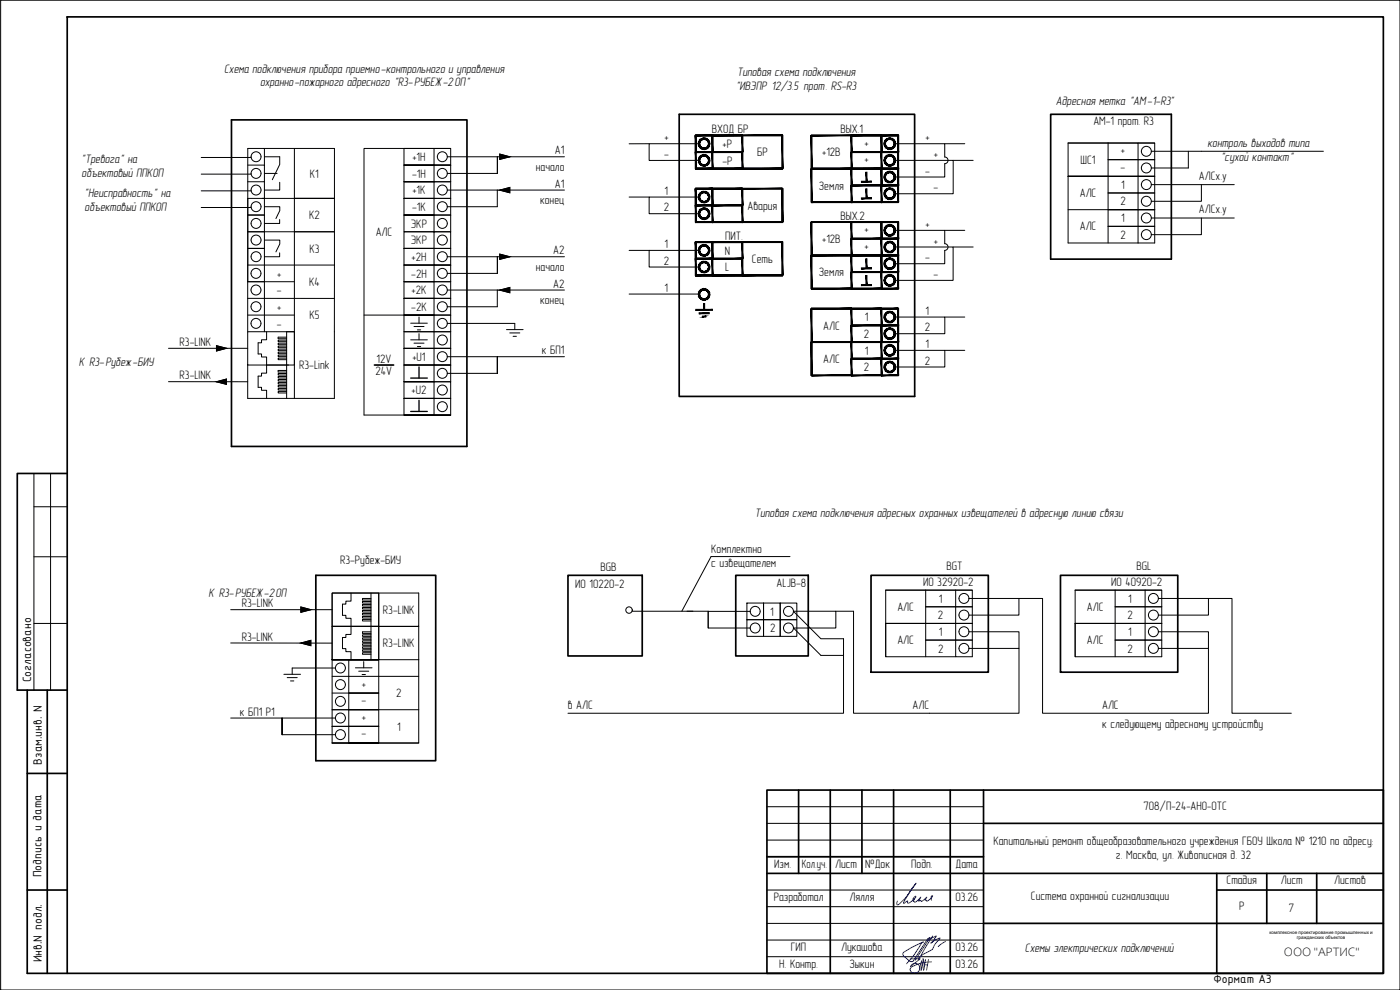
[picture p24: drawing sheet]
<svg xmlns="http://www.w3.org/2000/svg" width="420mm" height="297mm" viewBox="0 0 420 297" stroke-linecap="round" stroke-linejoin="round" font-family="sans-serif">
<defs><g id="words">
<g font-size="3.9">
<text x="9.4" y="204.7" transform="rotate(-90 9.4 204.7)">Согласовано</text>
<text x="12.5" y="229.4" transform="rotate(-90 12.5 229.4)">Взам.инв. N</text>
<text x="12.5" y="263.2" transform="rotate(-90 12.5 263.2)">Подпись и дата</text>
<text x="12.6" y="288.7" transform="rotate(-90 12.6 288.7)">Инв.N подл.</text>
<text x="364.2" y="295">Формат А3</text>
</g>
<text font-size="3.8" x="385.3" y="286.9">ООО &quot;АРТИС&quot;</text>
<g font-size="3.7">
<text x="67.3" y="21.8">Схема подключения прибора приемно-контрольного и управления</text>
<text x="221.2" y="22.8">Типовая схема подключения</text>
<text x="78" y="25.9">охранно-пожарного адресного &quot;R3-РУБЕЖ-2ОП&quot;</text>
<text x="221" y="27.1">&quot;ИВЭПР 12/3.5 прот. RS-R3</text>
<text x="316.9" y="31.4">Адресная метка &quot;АМ-1-R3&quot;</text>
<text x="213.6" y="39.9">ВХОД БР</text>
<text x="252.2" y="39.9">ВЫХ.1</text>
<text x="328.1" y="37.6">АМ-1 прот. R3</text>
<text x="166.5" y="46.3">А1</text>
<text x="199.3" y="47.4">-</text>
<text x="199.4" y="42.4">+</text>
<text x="216.9" y="44.4">+Р</text>
<text x="227.2" y="46.9">БР</text>
<text x="246.8" y="46.9">+12В</text>
<text x="259.4" y="44">+</text>
<text x="277.7" y="42.4">+</text>
<text x="280.2" y="47.4">+</text>
<text x="336.4" y="46.2">+</text>
<text x="362.4" y="44.2">контроль выходов типа</text>
<text x="24.5" y="53.2">объектовый ППКОП</text>
<text x="24.6" y="49.1">&quot;Тревога&quot; на</text>
<text x="93" y="53.3">К1</text>
<text x="123.7" y="53.3">-1Н</text>
<text x="123.8" y="48.3">+1Н</text>
<text x="160.8" y="51.2">начало</text>
<text x="216.8" y="49.4">-Р</text>
<text x="259.4" y="49">+</text>
<text x="277.6" y="52.4">-</text>
<text x="324.3" y="49.2">ШС1</text>
<text x="336.3" y="51.3">-</text>
<text x="366.5" y="48.4">&quot;сухой контакт&quot;</text>
<text x="25.5" y="59.1">&quot;Неисправность&quot; на</text>
<text x="123.8" y="58.3">+1К</text>
<text x="166.5" y="56.3">А1</text>
<text x="199.5" y="58.4">1</text>
<text x="245.8" y="56.9">Земля</text>
<text x="280.1" y="57.4">-</text>
<text x="324" y="59.1">АЛС</text>
<text x="336.5" y="56.6">1</text>
<text x="359.8" y="54">АЛСx.y</text>
<text x="25.4" y="63.2">объектовый ППКОП</text>
<text x="92.8" y="65.8">К2</text>
<text x="123.7" y="63.3">-1К</text>
<text x="162.1" y="61.2">конец</text>
<text x="199.2" y="63.4">2</text>
<text x="224.3" y="62.9">Авария</text>
<text x="252.2" y="65.9">ВЫХ.2</text>
<text x="336.2" y="61.6">2</text>
<text x="359.8" y="64">АЛСx.y</text>
<text x="112.8" y="70.8">АЛС</text>
<text x="123.3" y="68.3">ЭКР</text>
<text x="217.6" y="71.9">ПИТ.</text>
<text x="259.4" y="70">+</text>
<text x="277.7" y="68.4">+</text>
<text x="324" y="69.2">АЛС</text>
<text x="336.3" y="71.7">2</text>
<text x="336.5" y="66.7">1</text>
<text x="92.8" y="75.8">К3</text>
<text x="123.3" y="73.3">ЭКР</text>
<text x="166" y="76.3">А2</text>
<text x="199.5" y="74.4">1</text>
<text x="217.5" y="76.4">N</text>
<text x="246.8" y="72.9">+12В</text>
<text x="259.4" y="75">+</text>
<text x="280.2" y="73.4">+</text>
<text x="83.2" y="83.3">+</text>
<text x="123.4" y="83.3">-2Н</text>
<text x="123.5" y="78.3">+2Н</text>
<text x="160.8" y="81.2">начало</text>
<text x="199.2" y="79.4">2</text>
<text x="217.7" y="81.4">L</text>
<text x="225.7" y="78.9">Сеть</text>
<text x="245.8" y="82.9">Земля</text>
<text x="277.6" y="78.4">-</text>
<text x="280.1" y="83.4">-</text>
<text x="83.1" y="88.3">-</text>
<text x="92.8" y="85.8">К4</text>
<text x="123.5" y="88.3">+2К</text>
<text x="166" y="86.3">А2</text>
<text x="199.5" y="87.6">1</text>
<text x="83.2" y="93.3">+</text>
<text x="92.8" y="95.8">К5</text>
<text x="123.4" y="93.3">-2К</text>
<text x="162.1" y="91.2">конец</text>
<text x="277.8" y="94.4">1</text>
<text x="83.1" y="98.3">-</text>
<text x="247" y="98.9">АЛС</text>
<text x="259.2" y="101.4">2</text>
<text x="259.5" y="96.4">1</text>
<text x="277.5" y="99.4">2</text>
<text x="53.9" y="103.8">R3-LINK</text>
<text x="162.6" y="106.3">к БП1</text>
<text x="259.5" y="106.4">1</text>
<text x="277.8" y="104.4">1</text>
<text x="23.6" y="109.8">К R3-Рубеж-БИУ</text>
<text x="53.9" y="113.8">R3-LINK</text>
<text x="89.8" y="110.8">R3-Link</text>
<text x="112.7" y="112.6">24V</text>
<text x="113" y="108.8">12V</text>
<text x="123.8" y="108.3">+U1</text>
<text x="247" y="108.9">АЛС</text>
<text x="259.2" y="111.4">2</text>
<text x="277.5" y="109.4">2</text>
<text x="123.5" y="118.3">+U2</text>
<text x="226.5" y="155.2">Типовая схема подключения адресных охранных извещателей в адресную линию связи</text>
<text x="213.5" y="166.1">Комплектно</text>
<text x="102" y="169.1">R3-Рубеж-БИУ</text>
<text x="180.2" y="171.3">BGB</text>
<text x="213.4" y="170.2">с извещателем</text>
<text x="284" y="171.1">BGТ</text>
<text x="341" y="171.1">BGL</text>
<text x="62.5" y="179">К R3-РУБЕЖ-2ОП</text>
<text x="172.7" y="176.5">ИО 10220-2</text>
<text x="233.1" y="176.1">ALJB-8</text>
<text x="277" y="176">ИО 32920-2</text>
<text x="333.5" y="176">ИО 40920-2</text>
<text x="72.6" y="182.2">R3-LINK</text>
<text x="114.9" y="184.2">R3-LINK</text>
<text x="231.1" y="184.7">1</text>
<text x="269.3" y="183.3">АЛС</text>
<text x="281.5" y="185.8">2</text>
<text x="281.8" y="180.8">1</text>
<text x="326.2" y="183.3">АЛС</text>
<text x="338.3" y="185.8">2</text>
<text x="338.6" y="180.8">1</text>
<text x="231.2" y="189.7">2</text>
<text x="281.8" y="190.8">1</text>
<text x="338.6" y="190.8">1</text>
<text x="72.6" y="192.2">R3-LINK</text>
<text x="114.9" y="194.2">R3-LINK</text>
<text x="269.3" y="193.3">АЛС</text>
<text x="281.5" y="195.8">2</text>
<text x="326.2" y="193.3">АЛС</text>
<text x="338.4" y="195.8">2</text>
<text x="108.5" y="206.3">+</text>
<text x="118.9" y="209.2">2</text>
<text x="71.9" y="214.7">к БП1 Р1</text>
<text x="108.5" y="211.2">-</text>
<text x="170.5" y="212.6">в АЛС</text>
<text x="273.9" y="212.6">АЛС</text>
<text x="330.8" y="212.6">АЛС</text>
<text x="108.5" y="221.2">-</text>
<text x="108.5" y="216.3">+</text>
<text x="119.1" y="219.2">1</text>
<text x="330.7" y="218.4">к следующему адресному устройству</text>
<text x="343.2" y="243.1">708/П-24-АНО-ОТС</text>
<text x="298.2" y="253.5">Капитальный ремонт общеобразовательного учреждения ГБОУ Школа № 1210 по адресу:</text>
<text x="334.9" y="257.7">г. Москва, ул. Живописная д. 32</text>
<text x="232.4" y="260.4">Изм.</text>
<text x="240.6" y="260.4">Кол.уч.</text>
<text x="250.6" y="260.4">Лист</text>
<text x="259.7" y="260.4">№Док</text>
<text x="273.5" y="260.4">Подп.</text>
<text x="286.8" y="260.4">Дата</text>
<text x="368.1" y="265.4">Стадия</text>
<text x="384.4" y="265.4">Лист</text>
<text x="400.4" y="265.4">Листов</text>
<text x="232.2" y="270.4">Разработал</text>
<text x="254.9" y="270.4">Лялля</text>
<text x="286.7" y="270.4">03.26</text>
<text x="309.4" y="270.1">Система охранной сигнализации</text>
<text x="371.9" y="272.9">Р</text>
<text x="386.4" y="273.5">7</text>
<text x="237.3" y="285.4">ГИП</text>
<text x="252.4" y="285.4">Лукашова</text>
<text x="286.7" y="285.4">03.26</text>
<text x="307.6" y="285.8">Схемы электрических подключений</text>
<text x="233.8" y="290.5">Н. Контр.</text>
<text x="254.9" y="290.4">Зыкин</text>
<text x="286.7" y="290.4">03.26</text>
</g>
<g font-size="1.4">
<text x="381" y="280.2">комплексное проектирование промышленных и</text>
<text x="389.2" y="281.9">гражданских объектов</text>
</g>
</g></defs>
<!-- layer: 0 -->
<g fill="#000" stroke="#000" stroke-width=".3">
<path d="M208.8 50.5v.3l5-.3zM208.8 50.8l5-.3v.3zM213.8 50.5v.3l9-.3zM213.8 50.8l9-.3v.3z"/>
<path d="M208.8 50.5v.3l5-.3zM208.8 50.8l5-.3v.3z"/>
<path d="M208.8 50.5v.3l5-.3zM208.8 50.8l5-.3v.3z"/>
<path d="M208.8 45.5v.3l5-.3zM208.8 45.8l5-.3v.3z"/>
<path d="M208.8 45.5v.3l5-.3zM208.8 45.8l5-.3v.3z"/>
<path d="M208.8 40.5v.3l5-.3zM208.8 40.8l5-.3v.3zM213.8 40.5v.3l9-.3zM213.8 40.8l9-.3v.3z"/>
<path d="M208.8 40.5v.3l5-.3zM208.8 40.8l5-.3v.3z"/>
<path d="M208.8 40.5v.3l5-.3zM208.8 40.8l5-.3v.3z"/>
<path d="M208.8 45.5v.3l5-.3zM208.8 45.8l5-.3v.3z"/>
<path d="M208.8 50.5v.3l5-.3zM208.8 50.8l5-.3v.3zM213.8 50.5v.3l9-.3zM213.8 50.8l9-.3v.3z"/>
<path d="M208.8 56.5v.3l5-.3zM208.8 56.8l5-.3v.3z"/>
<path d="M208.8 56.5v.3l5-.3zM208.8 56.8l5-.3v.3z"/>
<path d="M208.7 40.6l.3 5v-5zM208.7 40.6l.3 5h-.3z"/>
<path d="M208.7 40.6l.3 5v-5zM208.7 40.6l.3 5h-.3z"/>
<path d="M208.7 45.6l.3 5v-5zM208.7 45.6l.3 5h-.3z"/>
<path d="M208.7 56.6l.3 5v-5zM208.7 56.6l.3 5h-.3z"/>
<path d="M208.7 56.6l.3 5v-5zM208.7 56.6l.3 5h-.3z"/>
<path d="M212.6 43.4l.4-.3-.1 .4zM212.7 43.1l-.1 .3 .4-.3zM212.9 42.8l.1 .3h-.3zM212.6 42.8l.1 .3 .2-.3zM212.8 42.4l.1 .4h-.3zM212.5 42.5l.1 .3 .2-.4zM212.6 42.1l.2 .3-.3 .1zM212.4 42.3l.1 .2 .1-.4zM212.3 41.8l.3 .3-.2 .2zM212.3 41.8l-.1 .3 .2 .2zM212 41.6l.3 .2-.1 .3zM212 41.6l-.1 .3 .3 .2zM211.7 41.5l.3 .1-.1 .3zM211.7 41.5l-.1 .3 .3 .1zM211.3 41.5h.4l-.1 .3zM211.3 41.5v.3h.3zM210.9 41.5h.4v.3zM210.9 41.5l.1 .3h.3zM210.6 41.6l.3-.1 .1 .3zM210.6 41.6l.1 .3 .3-.1zM210.3 41.8l.3-.2 .1 .3zM210.3 41.8l.2 .3 .2-.2zM210.3 41.8l.2 .3h-.5zM210 42.1l.2 .2 .3-.2zM210 42.1l.2 .2-.4 .1zM209.8 42.4l.3 .1 .1-.2zM209.8 42.4l.3 .1-.4 .3zM209.7 42.8h.3l.1-.3zM209.7 42.8h.3l-.3 .3zM209.7 43.1h.3v-.3zM209.7 43.1h.3l-.3 .4zM210 43.1l-.3 .4 .3-.1zM209.7 43.5l.3-.1-.2 .4zM210 43.4l-.2 .4 .3-.1zM209.8 43.8l.3-.1-.1 .5zM210.1 43.7l-.1 .5 .2-.2zM210 44.2l.2-.2 .1 .4zM210.2 44l.1 .4 .2-.2zM210.5 44.2l.1 .4-.3-.2zM210.5 44.2l.1 .4 .1-.3zM210.7 44.3l.2 .4-.3-.1zM210.7 44.3l.2 .4 .1-.3zM211 44.4l.3 .4-.4-.1zM211 44.4l.3 .4v-.3zM211.3 44.5l.4 .2-.4 .1zM211.3 44.5l.4 .2-.1-.3zM211.6 44.4l.4 .2-.3 .1zM211.6 44.4l.4 .2-.1-.3zM211.9 44.3l.4 .1-.3 .2zM211.9 44.3l.4 .1-.1-.2zM212.2 44.2h.4l-.3 .2zM212.4 44l-.2 .2h.4zM212.4 44l.4-.2-.2 .4zM212.5 43.7l-.1 .3 .4-.2zM212.5 43.7l.4-.2-.1 .3zM212.6 43.4l-.1 .3 .4-.2z"/>
<path d="M212.6 48.4l.4-.3-.1 .4zM212.7 48.1l-.1 .3 .4-.3zM212.9 47.8l.1 .3h-.3zM212.6 47.8l.1 .3 .2-.3zM212.8 47.4l.1 .4h-.3zM212.5 47.5l.1 .3 .2-.4zM212.6 47.1l.2 .3-.3 .1zM212.4 47.3l.1 .2 .1-.4zM212.3 46.8l.3 .3-.2 .2zM212.3 46.8l-.1 .3 .2 .2zM212 46.6l.3 .2-.1 .3zM212 46.6l-.1 .3 .3 .2zM211.7 46.5l.3 .1-.1 .3zM211.7 46.5l-.1 .3 .3 .1zM211.3 46.5h.4l-.1 .3zM211.3 46.5v.3h.3zM210.9 46.5h.4v.3zM210.9 46.5l.1 .3h.3zM210.6 46.6l.3-.1 .1 .3zM210.6 46.6l.1 .3 .3-.1zM210.3 46.8l.3-.2 .1 .3zM210.3 46.8l.2 .3 .2-.2zM210.3 46.8l.2 .3h-.5zM210 47.1l.2 .2 .3-.2zM210 47.1l.2 .2-.4 .1zM209.8 47.4l.3 .1 .1-.2zM209.8 47.4l.3 .1-.4 .3zM209.7 47.8h.3l.1-.3zM209.7 47.8h.3l-.3 .3zM209.7 48.1h.3v-.3zM209.7 48.1h.3l-.3 .4zM210 48.1l-.3 .4 .3-.1zM209.7 48.5l.3-.1-.2 .4zM210 48.4l-.2 .4 .3-.1zM209.8 48.8l.3-.1-.1 .5zM210.1 48.7l-.1 .5 .2-.2zM210 49.2l.2-.2 .1 .4zM210.2 49l.1 .4 .2-.2zM210.5 49.2l.1 .4-.3-.2zM210.5 49.2l.1 .4 .1-.3zM210.7 49.3l.2 .4-.3-.1zM210.7 49.3l.2 .4 .1-.3zM211 49.4l.3 .4-.4-.1zM211 49.4l.3 .4v-.3zM211.3 49.5l.4 .2-.4 .1zM211.3 49.5l.4 .2-.1-.3zM211.6 49.4l.4 .2-.3 .1zM211.6 49.4l.4 .2-.1-.3zM211.9 49.3l.4 .1-.3 .2zM211.9 49.3l.4 .1-.1-.2zM212.2 49.2h.4l-.3 .2zM212.2 49.2h.4l-.2-.2zM212.4 49l.4-.2-.2 .4zM212.5 48.7l-.1 .3 .4-.2zM212.5 48.7l.4-.2-.1 .3zM212.6 48.4l-.1 .3 .4-.2z"/>
<path d="M212.6 59.4l.4-.3-.1 .4zM212.7 59.1l-.1 .3 .4-.3zM212.9 58.8l.1 .3h-.3zM212.6 58.8l.1 .3 .2-.3zM212.8 58.4l.1 .4h-.3zM212.5 58.5l.1 .3 .2-.4zM212.6 58.1l.2 .3-.3 .1zM212.4 58.3l.1 .2 .1-.4zM212.3 57.8l.3 .3-.2 .2zM212.3 57.8l-.1 .3 .2 .2zM212 57.6l.3 .2-.1 .3zM212 57.6l-.1 .3 .3 .2zM211.7 57.5l.3 .1-.1 .3zM211.7 57.5l-.1 .3 .3 .1zM211.3 57.5h.4l-.1 .3zM211.3 57.5v.3h.3zM210.9 57.5h.4v.3zM210.9 57.5l.1 .3h.3zM210.6 57.6l.3-.1 .1 .3zM210.6 57.6l.1 .3 .3-.1zM210.3 57.8l.3-.2 .1 .3zM210.3 57.8l.2 .3 .2-.2zM210.3 57.8l.2 .3h-.5zM210 58.1l.2 .2 .3-.2zM210 58.1l.2 .2-.4 .1zM209.8 58.4l.3 .1 .1-.2zM209.8 58.4l.3 .1-.4 .3zM209.7 58.8h.3l.1-.3zM209.7 58.8h.3l-.3 .3zM209.7 59.1h.3v-.3zM209.7 59.1h.3l-.3 .4zM210 59.1l-.3 .4 .3-.1zM209.7 59.5l.3-.1-.2 .4zM210 59.4l-.2 .4 .3-.1zM209.8 59.8l.3-.1-.1 .4zM210.1 59.7l-.1 .4 .2-.1zM210 60.1l.2-.1 .1 .4zM210.2 60l.1 .4 .2-.2zM210.5 60.2l.1 .4-.3-.2zM210.5 60.2l.1 .4 .1-.3zM210.7 60.3l.2 .4-.3-.1zM210.7 60.3l.2 .4 .1-.3zM211 60.4l.3 .4-.4-.1zM211 60.4l.3 .4v-.3zM211.3 60.5l.4 .2-.4 .1zM211.3 60.5l.4 .2-.1-.3zM211.6 60.4l.4 .2-.3 .1zM211.6 60.4l.4 .2-.1-.3zM211.9 60.3l.4 .1-.3 .2zM211.9 60.3l.4 .1-.1-.2zM212.2 60.2l.4-.1-.3 .3zM212.2 60.2l.4-.1-.2-.1zM212.4 60l.4-.2-.2 .3zM212.5 59.7l-.1 .3 .4-.2zM212.5 59.7l.4-.2-.1 .3zM212.6 59.4l-.1 .3 .4-.2z"/>
<path d="M213.8 40.5v.3l9-.3zM213.8 40.8l9-.3v.3z"/>
<path d="M213.8 45.5v.3l9-.3zM213.8 45.8l9-.3v.3z"/>
<path d="M213.8 50.5v.3l9-.3zM213.8 50.8l9-.3v.3z"/>
<path d="M213.8 56.5v.3l9-.3zM213.8 56.8l9-.3v.3z"/>
<path d="M213.7 40.6l.3 5v-5zM213.7 40.6l.3 5h-.3zM213.7 45.6l.3 5v-5zM213.7 45.6l.3 5h-.3z"/>
<path d="M213.7 40.6l.3 5v-5zM213.7 40.6l.3 5h-.3z"/>
<path d="M213.7 56.6l.3 5v-5zM213.7 56.6l.3 5h-.3z"/>
<path d="M213.7 56.6l.3 5v-5zM213.7 56.6l.3 5h-.3zM213.7 61.6l.3 5v-5zM213.7 61.6l.3 5h-.3z"/>
<path d="M222.7 45.6v5h.2zM222.7 45.6h.2v5z"/>
<path d="M222.7 40.6v5h.2zM222.7 40.6h.2v5z"/>
<path d="M213.8 45.8h9v-.3zM213.8 45.5h9l-9 .3z"/>
<path d="M222.8 50.5v.3l12-.3zM222.8 50.8l12-.3v.3z"/>
<path d="M213.8 50.8h9v-.3zM213.8 50.5h9l-9 .3z"/>
<path d="M213.8 56.8h9v-.3zM213.8 56.5h9l-9 .3z"/>
<path d="M234.7 40.6v10h.3zM234.7 40.6h.3v10z"/>
<path d="M222.8 50.8h12v-.3zM222.8 50.5h12l-12 .3z"/>
<path d="M213.8 40.8h21v-.3zM213.8 40.5h21l-21 .3z"/>
<path d="M213.8 50.8h21v-.3zM213.8 50.5h21l-21 .3zM208.8 50.8h5v-.3zM208.8 50.5h5l-5 .3z"/>
<path d="M213.8 56.8h21v-.3zM213.8 56.5h21l-21 .3zM208.8 56.8h5v-.3zM208.8 56.5h5l-5 .3z"/>
<path d="M243.4 40.6v10h.3zM243.4 40.6h.3v10z"/>
<path d="M243.5 50.5v.3l21-.3zM243.5 50.8l21-.3v.3zM264.5 50.5v.3l5-.3zM264.5 50.8l5-.3v.3z"/>
<path d="M243.5 40.5v.3l21-.3zM243.5 40.8l21-.3v.3zM264.5 40.5v.3l5-.3zM264.5 40.8l5-.3v.3z"/>
<path d="M243.5 50.5v.3l12-.3zM243.5 50.8l12-.3v.3zM255.5 50.5v.3l9-.3zM255.5 50.8l9-.3v.3zM264.5 50.5v.3l5-.3zM264.5 50.8l5-.3v.3z"/>
<path d="M255.4 50.6v5h.3zM255.4 50.6h.3v5z"/>
<path d="M255.4 40.6v5h.3zM255.4 40.6h.3v5z"/>
<path d="M255.4 45.6v5h.3zM255.4 45.6h.3v5z"/>
<path d="M255.5 40.5v.3l9-.3zM255.5 40.8l9-.3v.3z"/>
<path d="M255.5 55.5v.3l9-.3zM255.5 55.8l9-.3v.3z"/>
<path d="M255.5 50.5v.3l9-.3zM255.5 50.8l9-.3v.3z"/>
<path d="M255.5 45.5v.3l9-.3zM255.5 45.8l9-.3v.3z"/>
<path d="M243.5 50.8h12v-.3zM243.5 50.5h12l-12 .3z"/>
<path d="M258.5 54.4v.3l3-.3zM258.5 54.7l3-.3v.3z"/>
<path d="M258.5 59.4v.3l3-.3zM258.5 59.7l3-.3v.3z"/>
<path d="M259.9 51.7v2.8h.3zM259.9 51.7h.3v2.8z"/>
<path d="M259.9 56.7v2.8h.3zM259.9 56.7h.3v2.8z"/>
<path d="M255.5 50.8h9v-.3zM255.5 50.5h9l-9 .3z"/>
<path d="M255.5 40.8h9v-.3zM255.5 40.5h9l-9 .3z"/>
<path d="M255.5 50.8h9v-.3zM255.5 50.5h9l-9 .3z"/>
<path d="M255.5 45.8h9v-.3zM255.5 45.5h9l-9 .3z"/>
<path d="M255.5 55.8h9v-.3zM255.5 55.5h9l-9 .3z"/>
<path d="M264.4 50.6l.3 5v-5zM264.4 50.6l.3 5h-.3zM264.4 55.6l.3 5v-5zM264.4 55.6l.3 5h-.3z"/>
<path d="M264.4 50.6l.3 5v-5zM264.4 50.6l.3 5h-.3z"/>
<path d="M264.4 40.6l.3 5v-5zM264.4 40.6l.3 5h-.3z"/>
<path d="M264.4 40.6l.3 5v-5zM264.4 40.6l.3 5h-.3zM264.4 45.6l.3 5v-5zM264.4 45.6l.3 5h-.3z"/>
<path d="M268.4 58.4l.3-.3-.1 .4zM268.4 58.1v.3l.3-.3zM268.6 57.7l.1 .4h-.3zM268.4 57.8v.3l.2-.4zM268.5 57.4l.1 .3-.2 .1zM268.2 57.5l.2 .3 .1-.4zM268.3 57.1l.2 .3-.3 .1zM268.1 57.3l.1 .2 .1-.4zM268.1 56.8l.2 .3-.2 .2zM268.1 56.8l-.2 .3 .2 .2zM267.8 56.6l.3 .2-.2 .3zM267.8 56.6l-.2 .3 .3 .2zM267.4 56.5l.4 .1-.2 .3zM267.4 56.5l-.1 .3 .3 .1zM267 56.5h.4l-.1 .3zM267 56.5v.3h.3zM266.7 56.5h.3v.3zM266.7 56.5v.3h.3zM266.3 56.6l.4-.1v.3zM266.3 56.6l.1 .3 .3-.1zM266 56.8l.3-.2 .1 .3zM266 56.8l.2 .3 .2-.2zM266 56.8l.2 .3h-.5zM265.7 57.1l.3 .2 .2-.2zM265.7 57.1l.3 .2-.4 .1zM265.6 57.4l.2 .1 .2-.2zM265.6 57.4l.2 .1-.4 .2zM265.4 57.7l.3 .1 .1-.3zM265.4 57.7l.3 .1-.3 .3zM265.4 58.1h.3v-.3zM265.4 58.1h.3l-.3 .4zM265.7 58.1l-.3 .4 .3-.1zM265.4 58.5l.3-.1-.1 .4zM265.7 58.4l-.1 .4 .2-.1zM265.6 58.8l.2-.1-.1 .4zM265.8 58.7l-.1 .4 .3-.1zM265.7 59.1l.3-.1v.4zM266 59v.4l.2-.2zM266.2 59.2l.1 .4-.3-.2zM266.2 59.2l.1 .4 .1-.3zM266.4 59.3l.3 .4-.4-.1zM266.4 59.3l.3 .4v-.3zM266.7 59.4l.3 .4-.3-.1zM266.7 59.4l.3 .4v-.3zM267 59.5l.4 .2-.4 .1zM267 59.5l.4 .2-.1-.3zM267.3 59.4l.5 .2-.4 .1zM267.3 59.4l.5 .2-.2-.3zM267.6 59.3l.5 .1-.3 .2zM267.6 59.3l.5 .1-.2-.2zM267.9 59.2l.4-.1-.2 .3zM267.9 59.2l.4-.1-.2-.1zM268.1 59l.4-.2-.2 .3zM268.2 58.7l-.1 .3 .4-.2zM268.2 58.7l.4-.2-.1 .3zM268.4 58.4l-.2 .3 .4-.2z"/>
<path d="M268.4 48.4l.3-.3-.1 .4zM268.4 48.1v.3l.3-.3zM268.6 47.8l.1 .3h-.3zM268.4 47.8v.3l.2-.3zM268.5 47.4l.1 .4h-.2zM268.2 47.5l.2 .3 .1-.4zM268.3 47.1l.2 .3-.3 .1zM268.1 47.3l.1 .2 .1-.4zM268.1 46.8l.2 .3-.2 .2zM268.1 46.8l-.2 .3 .2 .2zM267.8 46.6l.3 .2-.2 .3zM267.8 46.6l-.2 .3 .3 .2zM267.4 46.5l.4 .1-.2 .3zM267.4 46.5l-.1 .3 .3 .1zM267 46.5h.4l-.1 .3zM267 46.5v.3h.3zM266.7 46.5h.3v.3zM266.7 46.5v.3h.3zM266.3 46.6l.4-.1v.3zM266.3 46.6l.1 .3 .3-.1zM266 46.8l.3-.2 .1 .3zM266 46.8l.2 .3 .2-.2zM266 46.8l.2 .3h-.5zM265.7 47.1l.3 .2 .2-.2zM265.7 47.1l.3 .2-.4 .1zM265.6 47.4l.2 .1 .2-.2zM265.6 47.4l.2 .1-.4 .3zM265.4 47.8h.3l.1-.3zM265.4 47.8h.3l-.3 .3zM265.4 48.1h.3v-.3zM265.4 48.1h.3l-.3 .4zM265.7 48.1l-.3 .4 .3-.1zM265.4 48.5l.3-.1-.1 .4zM265.7 48.4l-.1 .4 .2-.1zM265.6 48.8l.2-.1-.1 .5zM265.8 48.7l-.1 .5 .3-.2zM265.7 49.2l.3-.2v.4zM266 49v.4l.2-.2zM266.2 49.2l.1 .4-.3-.2zM266.2 49.2l.1 .4 .1-.3zM266.4 49.3l.3 .4-.4-.1zM266.4 49.3l.3 .4v-.3zM266.7 49.4l.3 .4-.3-.1zM266.7 49.4l.3 .4v-.3zM267 49.5l.4 .2-.4 .1zM267 49.5l.4 .2-.1-.3zM267.3 49.4l.5 .2-.4 .1zM267.3 49.4l.5 .2-.2-.3zM267.6 49.3l.5 .1-.3 .2zM267.6 49.3l.5 .1-.2-.2zM267.9 49.2h.4l-.2 .2zM267.9 49.2h.4l-.2-.2zM268.1 49l.4-.2-.2 .4zM268.2 48.7l-.1 .3 .4-.2zM268.2 48.7l.4-.2-.1 .3zM268.4 48.4l-.2 .3 .4-.2z"/>
<path d="M268.4 43.4l.3-.3-.1 .4zM268.4 43.1v.3l.3-.3zM268.6 42.8l.1 .3h-.3zM268.4 42.8v.3l.2-.3zM268.5 42.4l.1 .4h-.2zM268.2 42.5l.2 .3 .1-.4zM268.3 42.1l.2 .3-.3 .1zM268.1 42.3l.1 .2 .1-.4zM268.1 41.8l.2 .3-.2 .2zM268.1 41.8l-.2 .3 .2 .2zM267.8 41.6l.3 .2-.2 .3zM267.8 41.6l-.2 .3 .3 .2zM267.4 41.5l.4 .1-.2 .3zM267.4 41.5l-.1 .3 .3 .1zM267 41.5h.4l-.1 .3zM267 41.5v.3h.3zM266.7 41.5h.3v.3zM266.7 41.5v.3h.3zM266.3 41.6l.4-.1v.3zM266.3 41.6l.1 .3 .3-.1zM266 41.8l.3-.2 .1 .3zM266 41.8l.2 .3 .2-.2zM266 41.8l.2 .3h-.5zM265.7 42.1l.3 .2 .2-.2zM265.7 42.1l.3 .2-.4 .1zM265.6 42.4l.2 .1 .2-.2zM265.6 42.4l.2 .1-.4 .3zM265.4 42.8h.3l.1-.3zM265.4 42.8h.3l-.3 .3zM265.4 43.1h.3v-.3zM265.4 43.1h.3l-.3 .4zM265.7 43.1l-.3 .4 .3-.1zM265.4 43.5l.3-.1-.1 .4zM265.7 43.4l-.1 .4 .2-.1zM265.6 43.8l.2-.1-.1 .5zM265.8 43.7l-.1 .5 .3-.2zM265.7 44.2l.3-.2v.4zM266 44v.4l.2-.2zM266.2 44.2l.1 .4-.3-.2zM266.2 44.2l.1 .4 .1-.3zM266.4 44.3l.3 .4-.4-.1zM266.4 44.3l.3 .4v-.3zM266.7 44.4l.3 .4-.3-.1zM266.7 44.4l.3 .4v-.3zM267 44.5l.4 .2-.4 .1zM267 44.5l.4 .2-.1-.3zM267.3 44.4l.5 .2-.4 .1zM267.3 44.4l.5 .2-.2-.3zM267.6 44.3l.5 .1-.3 .2zM267.6 44.3l.5 .1-.2-.2zM267.9 44.2h.4l-.2 .2zM267.9 44.2h.4l-.2-.2zM268.1 44l.4-.2-.2 .4zM268.2 43.7l-.1 .3 .4-.2zM268.2 43.7l.4-.2-.1 .3zM268.4 43.4l-.2 .3 .4-.2z"/>
<path d="M268.4 53.4l.3-.3-.1 .4zM268.4 53.1v.3l.3-.3zM268.6 52.8l.1 .3h-.3zM268.4 52.8v.3l.2-.3zM268.5 52.4l.1 .4h-.2zM268.2 52.5l.2 .3 .1-.4zM268.3 52.1l.2 .3-.3 .1zM268.1 52.3l.1 .2 .1-.4zM268.1 51.8l.2 .3-.2 .2zM268.1 51.8l-.2 .3 .2 .2zM267.8 51.6l.3 .2-.2 .3zM267.8 51.6l-.2 .3 .3 .2zM267.4 51.5l.4 .1-.2 .3zM267.4 51.5l-.1 .3 .3 .1zM267 51.5h.4l-.1 .3zM267 51.5v.3h.3zM266.7 51.5h.3v.3zM266.7 51.5v.3h.3zM266.3 51.6l.4-.1v.3zM266.3 51.6l.1 .3 .3-.1zM266 51.8l.3-.2 .1 .3zM266 51.8l.2 .3 .2-.2zM266 51.8l.2 .3h-.5zM265.7 52.1l.3 .2 .2-.2zM265.7 52.1l.3 .2-.4 .1zM265.6 52.4l.2 .1 .2-.2zM265.6 52.4l.2 .1-.4 .3zM265.4 52.8h.3l.1-.3zM265.4 52.8h.3l-.3 .3zM265.4 53.1h.3v-.3zM265.4 53.1h.3l-.3 .4zM265.7 53.1l-.3 .4 .3-.1zM265.4 53.5l.3-.1-.1 .4zM265.7 53.4l-.1 .4 .2-.1zM265.6 53.8l.2-.1-.1 .5zM265.8 53.7l-.1 .5 .3-.2zM265.7 54.2l.3-.2v.4zM266 54v.4l.2-.2zM266.2 54.2l.1 .4-.3-.2zM266.2 54.2l.1 .4 .1-.3zM266.4 54.3l.3 .4-.4-.1zM266.4 54.3l.3 .4v-.3zM266.7 54.4l.3 .4-.3-.1zM266.7 54.4l.3 .4v-.3zM267 54.5l.4 .2-.4 .1zM267 54.5l.4 .2-.1-.3zM267.3 54.4l.5 .2-.4 .1zM267.3 54.4l.5 .2-.2-.3zM267.6 54.3l.5 .1-.3 .2zM267.6 54.3l.5 .1-.2-.2zM267.9 54.2h.4l-.2 .2zM267.9 54.2h.4l-.2-.2zM268.1 54l.4-.2-.2 .4zM268.2 53.7l-.1 .3 .4-.2zM268.2 53.7l.4-.2-.1 .3zM268.4 53.4l-.2 .3 .4-.2z"/>
<path d="M264.5 55.8h5v-.3zM264.5 55.5h5l-5 .3z"/>
<path d="M264.5 55.8h5v-.3zM264.5 55.5h5l-5 .3z"/>
<path d="M264.5 50.8h5v-.3zM264.5 50.5h5l-5 .3z"/>
<path d="M264.5 55.8h5v-.3zM264.5 55.5h5l-5 .3z"/>
<path d="M264.5 45.8h5v-.3zM264.5 45.5h5l-5 .3z"/>
<path d="M264.5 40.8h5v-.3zM264.5 40.5h5l-5 .3z"/>
<path d="M264.5 40.8h5v-.3zM264.5 40.5h5l-5 .3z"/>
<path d="M264.5 50.8h5v-.3zM264.5 50.5h5l-5 .3z"/>
<path d="M264.5 45.8h5v-.3zM264.5 45.5h5l-5 .3z"/>
<path d="M264.5 45.8h5v-.3zM264.5 45.5h5l-5 .3z"/>
<path d="M264.5 50.8h5v-.3zM264.5 50.5h5l-5 .3z"/>
<path d="M269.4 50.6l.3 5v-5zM269.4 50.6l.3 5h-.3z"/>
<path d="M269.4 55.6l.3 5v-5zM269.4 55.6l.3 5h-.3z"/>
<path d="M269.4 50.6l.3 5v-5zM269.4 50.6l.3 5h-.3z"/>
<path d="M269.4 40.6l.3 5v-5zM269.4 40.6l.3 5h-.3z"/>
<path d="M269.4 45.6l.3 5v-5zM269.4 45.6l.3 5h-.3z"/>
<path d="M269.4 40.6l.3 5v-5zM269.4 40.6l.3 5h-.3z"/>
<path d="M208.8 77.5v.3l5-.3zM208.8 77.8l5-.3v.3z"/>
<path d="M208.8 77.5v.3l5-.3zM208.8 77.8l5-.3v.3z"/>
<path d="M208.8 77.5v.3l5-.3zM208.8 77.8l5-.3v.3z"/>
<path d="M208.8 72.5v.3l5-.3zM208.8 72.8l5-.3v.3z"/>
<path d="M208.8 72.5v.3l5-.3zM208.8 72.8l5-.3v.3z"/>
<path d="M208.8 61.5v.3l5-.3zM208.8 61.8l5-.3v.3z"/>
<path d="M208.8 61.5v.3l5-.3zM208.8 61.8l5-.3v.3z"/>
<path d="M208.8 66.5v.3l5-.3zM208.8 66.8l5-.3v.3z"/>
<path d="M208.8 66.5v.3l5-.3zM208.8 66.8l5-.3v.3z"/>
<path d="M208.8 66.5v.3l5-.3zM208.8 66.8l5-.3v.3z"/>
<path d="M208.8 66.5v.3l5-.3zM208.8 66.8l5-.3v.3z"/>
<path d="M208.8 61.5v.3l5-.3zM208.8 61.8l5-.3v.3z"/>
<path d="M208.7 72.6l.3 5v-5zM208.7 72.6l.3 5h-.3z"/>
<path d="M208.7 77.6l.3 5v-5zM208.7 77.6l.3 5h-.3z"/>
<path d="M208.7 72.6l.3 5v-5zM208.7 72.6l.3 5h-.3z"/>
<path d="M208.7 61.6l.3 5v-5zM208.7 61.6l.3 5h-.3z"/>
<path d="M212.6 75.4l.4-.3-.1 .4zM212.7 75.1l-.1 .3 .4-.3zM212.9 74.7l.1 .4h-.3zM212.6 74.8l.1 .3 .2-.4zM212.8 74.4l.1 .3-.3 .1zM212.5 74.5l.1 .3 .2-.4zM212.6 74.1l.2 .3-.3 .1zM212.4 74.3l.1 .2 .1-.4zM212.3 73.8l.3 .3-.2 .2zM212.3 73.8l-.1 .3 .2 .2zM212 73.6l.3 .2-.1 .3zM212 73.6l-.1 .3 .3 .2zM211.7 73.5l.3 .1-.1 .3zM211.7 73.5l-.1 .3 .3 .1zM211.3 73.5h.4l-.1 .3zM211.3 73.5v.3h.3zM210.9 73.5h.4v.3zM210.9 73.5l.1 .3h.3zM210.6 73.6l.3-.1 .1 .3zM210.6 73.6l.1 .3 .3-.1zM210.3 73.8l.3-.2 .1 .3zM210.3 73.8l.2 .3 .2-.2zM210.3 73.8l.2 .3h-.5zM210 74.1l.2 .2 .3-.2zM210 74.1l.2 .2-.4 .1zM209.8 74.4l.3 .1 .1-.2zM209.8 74.4l.3 .1-.4 .2zM209.7 74.7l.3 .1 .1-.3zM209.7 74.7l.3 .1-.3 .3zM209.7 75.1h.3v-.3zM209.7 75.1h.3l-.3 .4zM210 75.1l-.3 .4 .3-.1zM209.7 75.5l.3-.1-.2 .4zM210 75.4l-.2 .4 .3-.1zM209.8 75.8l.3-.1-.1 .4zM210.1 75.7l-.1 .4 .2-.1zM210 76.1l.2-.1 .1 .4zM210.2 76l.1 .4 .2-.2zM210.5 76.2l.1 .4-.3-.2zM210.5 76.2l.1 .4 .1-.3zM210.7 76.3l.2 .4-.3-.1zM210.7 76.3l.2 .4 .1-.3zM211 76.4l.3 .4-.4-.1zM211 76.4l.3 .4v-.3zM211.3 76.5l.4 .2-.4 .1zM211.3 76.5l.4 .2-.1-.3zM211.6 76.4l.4 .2-.3 .1zM211.6 76.4l.4 .2-.1-.3zM211.9 76.3l.4 .1-.3 .2zM211.9 76.3l.4 .1-.1-.2zM212.2 76.2l.4-.1-.3 .3zM212.4 76l-.2 .2 .4-.1zM212.4 76l.4-.2-.2 .3zM212.5 75.7l-.1 .3 .4-.2zM212.5 75.7l.4-.2-.1 .3zM212.6 75.4l-.1 .3 .4-.2z"/>
<path d="M212.6 64.4l.4-.3-.1 .4zM212.7 64.1l-.1 .3 .4-.3zM212.9 63.8l.1 .3h-.3zM212.6 63.8l.1 .3 .2-.3zM212.8 63.4l.1 .4h-.3zM212.5 63.5l.1 .3 .2-.4zM212.6 63.1l.2 .3-.3 .1zM212.4 63.3l.1 .2 .1-.4zM212.3 62.8l.3 .3-.2 .2zM212.3 62.8l-.1 .3 .2 .2zM212 62.6l.3 .2-.1 .3zM212 62.6l-.1 .3 .3 .2zM211.7 62.5l.3 .1-.1 .3zM211.7 62.5l-.1 .3 .3 .1zM211.3 62.5h.4l-.1 .3zM211.3 62.5v.3h.3zM210.9 62.5h.4v.3zM210.9 62.5l.1 .3h.3zM210.6 62.6l.3-.1 .1 .3zM210.6 62.6l.1 .3 .3-.1zM210.3 62.8l.3-.2 .1 .3zM210.3 62.8l.2 .3 .2-.2zM210.3 62.8l.2 .3h-.5zM210 63.1l.2 .2 .3-.2zM210 63.1l.2 .2-.4 .1zM209.8 63.4l.3 .1 .1-.2zM209.8 63.4l.3 .1-.4 .3zM209.7 63.8h.3l.1-.3zM209.7 63.8h.3l-.3 .3zM209.7 64.1h.3v-.3zM209.7 64.1h.3l-.3 .4zM210 64.1l-.3 .4 .3-.1zM209.7 64.5l.3-.1-.2 .4zM210 64.4l-.2 .4 .3-.1zM209.8 64.8l.3-.1-.1 .5zM210.1 64.7l-.1 .5 .2-.2zM210 65.2l.2-.2 .1 .4zM210.2 65l.1 .4 .2-.2zM210.5 65.2l.1 .4-.3-.2zM210.5 65.2l.1 .4 .1-.3zM210.7 65.3l.2 .4-.3-.1zM210.7 65.3l.2 .4 .1-.3zM211 65.4l.3 .4-.4-.1zM211 65.4l.3 .4v-.3zM211.3 65.5l.4 .2-.4 .1zM211.3 65.5l.4 .2-.1-.3zM211.6 65.4l.4 .2-.3 .1zM211.6 65.4l.4 .2-.1-.3zM211.9 65.3l.4 .1-.3 .2zM211.9 65.3l.4 .1-.1-.2zM212.2 65.2h.4l-.3 .2zM212.4 65l-.2 .2h.4zM212.4 65l.4-.2-.2 .4zM212.5 64.7l-.1 .3 .4-.2zM212.5 64.7l.4-.2-.1 .3zM212.6 64.4l-.1 .3 .4-.2z"/>
<path d="M213.8 77.5v.3l9-.3zM213.8 77.8l9-.3v.3z"/>
<path d="M213.8 72.5v.3l9-.3zM213.8 72.8l9-.3v.3z"/>
<path d="M213.8 66.5v.3l9-.3zM213.8 66.8l9-.3v.3z"/>
<path d="M213.8 61.5v.3l9-.3zM213.8 61.8l9-.3v.3z"/>
<path d="M213.7 72.6l.3 5v-5zM213.7 72.6l.3 5h-.3z"/>
<path d="M213.7 72.6l.3 5v-5zM213.7 72.6l.3 5h-.3zM213.7 77.6l.3 5v-5zM213.7 77.6l.3 5h-.3z"/>
<path d="M222.7 72.6v5h.2zM222.7 72.6h.2v5z"/>
<path d="M222.7 56.6v5h.2zM222.7 56.6h.2v5z"/>
<path d="M222.7 61.6v5h.2zM222.7 61.6h.2v5z"/>
<path d="M213.8 77.8h9v-.3zM213.8 77.5h9l-9 .3z"/>
<path d="M213.8 72.8h9v-.3zM213.8 72.5h9l-9 .3z"/>
<path d="M213.8 61.8h9v-.3zM213.8 61.5h9l-9 .3z"/>
<path d="M213.8 66.8h9v-.3zM213.8 66.5h9l-9 .3z"/>
<path d="M213.8 66.8h9v-.3zM213.8 66.5h9l-9 .3z"/>
<path d="M222.8 66.5v.3l12-.3zM222.8 66.8l12-.3v.3z"/>
<path d="M234.7 56.6v10h.3zM234.7 56.6h.3v10z"/>
<path d="M234.7 56.6v10h.3zM234.7 56.6h.3v10z"/>
<path d="M213.8 72.8h21v-.3zM213.8 72.5h21l-21 .3zM208.8 72.8h5v-.3zM208.8 72.5h5l-5 .3z"/>
<path d="M222.8 66.8h12v-.3zM222.8 66.5h12l-12 .3zM213.8 66.8h9v-.3zM213.8 66.5h9l-9 .3z"/>
<path d="M213.8 66.8h21v-.3zM213.8 66.5h21l-21 .3zM208.8 66.8h5v-.3zM208.8 66.5h5l-5 .3z"/>
<path d="M243.4 66.6v10h.3zM243.4 66.6h.3v10z"/>
<path d="M243.4 50.6v10h.3zM243.4 50.6h.3v10z"/>
<path d="M243.5 66.5v.3l21-.3zM243.5 66.8l21-.3v.3zM264.5 66.5v.3l5-.3zM264.5 66.8l5-.3v.3z"/>
<path d="M243.5 76.5v.3l12-.3zM243.5 76.8l12-.3v.3zM255.5 76.5v.3l9-.3zM255.5 76.8l9-.3v.3z"/>
<path d="M243.5 60.5v.3l12-.3zM243.5 60.8l12-.3v.3zM255.5 60.5v.3l9-.3zM255.5 60.8l9-.3v.3zM264.5 60.5v.3l5-.3zM264.5 60.8l5-.3v.3z"/>
<path d="M243.5 76.5v.3l21-.3zM243.5 76.8l21-.3v.3zM264.5 76.5v.3l5-.3zM264.5 76.8l5-.3v.3z"/>
<path d="M255.4 71.6v5h.3zM255.4 71.6h.3v5z"/>
<path d="M255.4 66.6v5h.3zM255.4 66.6h.3v5z"/>
<path d="M255.4 55.6v5h.3zM255.4 55.6h.3v5z"/>
<path d="M255.5 76.5v.3l9-.3zM255.5 76.8l9-.3v.3z"/>
<path d="M255.5 71.5v.3l9-.3zM255.5 71.8l9-.3v.3z"/>
<path d="M255.5 66.5v.3l9-.3zM255.5 66.8l9-.3v.3z"/>
<path d="M243.5 76.8h12v-.3zM243.5 76.5h12l-12 .3z"/>
<path d="M243.5 60.8h12v-.3zM243.5 60.5h12l-12 .3z"/>
<path d="M255.5 71.8h9v-.3zM255.5 71.5h9l-9 .3z"/>
<path d="M255.5 60.8h9v-.3zM255.5 60.5h9l-9 .3z"/>
<path d="M255.5 76.8h9v-.3zM255.5 76.5h9l-9 .3z"/>
<path d="M255.5 66.8h9v-.3zM255.5 66.5h9l-9 .3z"/>
<path d="M255.5 76.8h9v-.3zM255.5 76.5h9l-9 .3z"/>
<path d="M264.4 76.6l.3 5v-5zM264.4 76.6l.3 5h-.3z"/>
<path d="M264.4 76.6l.3 5v-5zM264.4 76.6l.3 5h-.3z"/>
<path d="M264.4 66.6l.3 5v-5zM264.4 66.6l.3 5h-.3z"/>
<path d="M264.4 71.6l.3 5v-5zM264.4 71.6l.3 5h-.3z"/>
<path d="M264.4 66.6l.3 5v-5zM264.4 66.6l.3 5h-.3z"/>
<path d="M268.4 74.4l.3-.3-.1 .4zM268.4 74.1v.3l.3-.3zM268.6 73.8l.1 .3h-.3zM268.4 73.8v.3l.2-.3zM268.5 73.4l.1 .4h-.2zM268.2 73.5l.2 .3 .1-.4zM268.3 73.1l.2 .3-.3 .1zM268.1 73.3l.1 .2 .1-.4zM268.1 72.8l.2 .3-.2 .2zM268.1 72.8l-.2 .3 .2 .2zM267.8 72.6l.3 .2-.2 .3zM267.8 72.6l-.2 .3 .3 .2zM267.4 72.5l.4 .1-.2 .3zM267.4 72.5l-.1 .3 .3 .1zM267 72.5h.4l-.1 .3zM267 72.5v.3h.3zM266.7 72.5h.3v.3zM266.7 72.5v.3h.3zM266.3 72.6l.4-.1v.3zM266.3 72.6l.1 .3 .3-.1zM266 72.8l.3-.2 .1 .3zM266 72.8l.2 .3 .2-.2zM266 72.8l.2 .3h-.5zM265.7 73.1l.3 .2 .2-.2zM265.7 73.1l.3 .2-.4 .1zM265.6 73.4l.2 .1 .2-.2zM265.6 73.4l.2 .1-.4 .3zM265.4 73.8h.3l.1-.3zM265.4 73.8h.3l-.3 .3zM265.4 74.1h.3v-.3zM265.4 74.1h.3l-.3 .4zM265.7 74.1l-.3 .4 .3-.1zM265.4 74.5l.3-.1-.1 .4zM265.7 74.4l-.1 .4 .2-.1zM265.6 74.8l.2-.1-.1 .4zM265.8 74.7l-.1 .4 .3-.1zM265.7 75.1l.3-.1v.4zM266 75v.4l.2-.2zM266.2 75.2l.1 .4-.3-.2zM266.2 75.2l.1 .4 .1-.3zM266.4 75.3l.3 .4-.4-.1zM266.4 75.3l.3 .4v-.3zM266.7 75.4l.3 .4-.3-.1zM266.7 75.4l.3 .4v-.3zM267 75.5l.4 .2-.4 .1zM267 75.5l.4 .2-.1-.3zM267.3 75.4l.5 .2-.4 .1zM267.3 75.4l.5 .2-.2-.3zM267.6 75.3l.5 .1-.3 .2zM267.6 75.3l.5 .1-.2-.2zM267.9 75.2l.4-.1-.2 .3zM267.9 75.2l.4-.1-.2-.1zM268.1 75l.4-.2-.2 .3zM268.2 74.7l-.1 .3 .4-.2zM268.2 74.7l.4-.2-.1 .3zM268.4 74.4l-.2 .3 .4-.2z"/>
<path d="M268.4 69.4l.3-.3-.1 .4zM268.4 69.1v.3l.3-.3zM268.6 68.8l.1 .3h-.3zM268.4 68.8v.3l.2-.3zM268.5 68.4l.1 .4h-.2zM268.2 68.5l.2 .3 .1-.4zM268.3 68.1l.2 .3-.3 .1zM268.1 68.3l.1 .2 .1-.4zM268.1 67.8l.2 .3-.2 .2zM268.1 67.8l-.2 .3 .2 .2zM267.7 67.6l.4 .2-.2 .3zM267.7 67.6l-.1 .3 .3 .2zM267.4 67.5l.3 .1-.1 .3zM267.4 67.5l-.1 .3 .3 .1zM267 67.5h.4l-.1 .3zM267 67.5v.3h.3zM266.7 67.5h.3v.3zM266.7 67.5v.3h.3zM266.3 67.6l.4-.1v.3zM266.3 67.6l.1 .3 .3-.1zM266 67.8l.3-.2 .1 .3zM266 67.8l.2 .3 .2-.2zM266 67.8l.2 .3h-.5zM265.7 68.1l.3 .2 .2-.2zM265.7 68.1l.3 .2-.5 .1zM265.5 68.4l.3 .1 .2-.2zM265.5 68.4l.3 .1-.4 .3zM265.4 68.8h.3l.1-.3zM265.4 68.8h.3l-.3 .3zM265.4 69.1h.3v-.3zM265.4 69.1h.3l-.3 .4zM265.7 69.1l-.3 .4 .3-.1zM265.4 69.5l.3-.1-.2 .4zM265.7 69.4l-.2 .4 .3-.1zM265.5 69.8l.3-.1-.1 .5zM265.8 69.7l-.1 .5 .3-.2zM265.7 70.2l.3-.2v.4zM266 70v.4l.2-.2zM266.2 70.2l.1 .4-.3-.2zM266.2 70.2l.1 .4 .1-.3zM266.4 70.3l.3 .4-.4-.1zM266.4 70.3l.3 .4v-.3zM266.7 70.4l.3 .4-.3-.1zM266.7 70.4l.3 .4v-.3zM267 70.5l.4 .2-.4 .1zM267 70.5l.4 .2-.1-.3zM267.3 70.4l.4 .2-.3 .1zM267.3 70.4l.4 .2-.1-.3zM267.6 70.3l.5 .1-.4 .2zM267.6 70.3l.5 .1-.2-.2zM267.9 70.2h.4l-.2 .2zM267.9 70.2h.4l-.2-.2zM268.1 70l.4-.2-.2 .4zM268.2 69.7l-.1 .3 .4-.2zM268.2 69.7l.4-.2-.1 .3zM268.4 69.4l-.2 .3 .4-.2z"/>
<path d="M268.4 79.4l.3-.3-.1 .4zM268.4 79.1v.3l.3-.3zM268.6 78.7l.1 .4h-.3zM268.4 78.8v.3l.2-.4zM268.5 78.4l.1 .3-.2 .1zM268.2 78.5l.2 .3 .1-.4zM268.3 78.1l.2 .3-.3 .1zM268.1 78.3l.1 .2 .1-.4zM268.1 77.8l.2 .3-.2 .2zM268.1 77.8l-.2 .3 .2 .2zM267.7 77.6l.4 .2-.2 .3zM267.7 77.6l-.1 .3 .3 .2zM267.4 77.5l.3 .1-.1 .3zM267.4 77.5l-.1 .3 .3 .1zM267 77.5h.4l-.1 .3zM267 77.5v.3h.3zM266.7 77.5h.3v.3zM266.7 77.5v.3h.3zM266.3 77.6l.4-.1v.3zM266.3 77.6l.1 .3 .3-.1zM266 77.8l.3-.2 .1 .3zM266 77.8l.2 .3 .2-.2zM265.7 78.1l.3-.3 .2 .3zM265.7 78.1l.3 .2 .2-.2zM265.7 78.1l.3 .2-.5 .1zM265.5 78.4l.3 .1 .2-.2zM265.5 78.4l.3 .1-.4 .2zM265.4 78.7l.3 .1 .1-.3zM265.4 78.7l.3 .1-.3 .3zM265.4 79.1h.3v-.3zM265.4 79.1h.3l-.3 .4zM265.7 79.1l-.3 .4 .3-.1zM265.4 79.5l.3-.1-.2 .4zM265.7 79.4l-.2 .4 .3-.1zM265.5 79.8l.3-.1-.1 .4zM265.8 79.7l-.1 .4 .3-.1zM265.7 80.1l.3-.1v.4zM266 80v.4l.2-.2zM266.2 80.2l.1 .4-.3-.2zM266.2 80.2l.1 .4 .1-.3zM266.4 80.3l.3 .4-.4-.1zM266.4 80.3l.3 .4v-.3zM266.7 80.4l.3 .4-.3-.1zM266.7 80.4l.3 .4v-.3zM267 80.5l.4 .2-.4 .1zM267 80.5l.4 .2-.1-.3zM267.3 80.4l.4 .2-.3 .1zM267.3 80.4l.4 .2-.1-.3zM267.6 80.3l.5 .1-.4 .2zM267.6 80.3l.5 .1-.2-.2zM267.9 80.2l.4-.1-.2 .3zM267.9 80.2l.4-.1-.2-.1zM268.1 80l.4-.2-.2 .3zM268.2 79.7l-.1 .3 .4-.2zM268.2 79.7l.4-.2-.1 .3zM268.4 79.4l-.2 .3 .4-.2z"/>
<path d="M264.5 60.8h5v-.3zM264.5 60.5h5l-5 .3z"/>
<path d="M264.5 76.8h5v-.3zM264.5 76.5h5l-5 .3z"/>
<path d="M264.5 71.8h5v-.3zM264.5 71.5h5l-5 .3z"/>
<path d="M264.5 66.8h5v-.3zM264.5 66.5h5l-5 .3z"/>
<path d="M264.5 66.8h5v-.3zM264.5 66.5h5l-5 .3z"/>
<path d="M264.5 76.8h5v-.3zM264.5 76.5h5l-5 .3z"/>
<path d="M264.5 71.8h5v-.3zM264.5 71.5h5l-5 .3z"/>
<path d="M264.5 76.8h5v-.3zM264.5 76.5h5l-5 .3z"/>
<path d="M264.5 71.8h5v-.3zM264.5 71.5h5l-5 .3z"/>
<path d="M264.5 76.8h5v-.3zM264.5 76.5h5l-5 .3z"/>
<path d="M269.4 76.6l.3 5v-5zM269.4 76.6l.3 5h-.3z"/>
<path d="M269.4 76.6l.3 5v-5zM269.4 76.6l.3 5h-.3zM269.4 81.6l.3 5v-5zM269.4 81.6l.3 5h-.3z"/>
<path d="M269.4 66.6l.3 5v-5zM269.4 66.6l.3 5h-.3z"/>
<path d="M269.4 71.6l.3 5v-5zM269.4 71.6l.3 5h-.3z"/>
<path d="M269.4 66.6l.3 5v-5zM269.4 66.6l.3 5h-.3z"/>
<path d="M208.8 82.5v.3l5-.3zM208.8 82.8l5-.3v.3z"/>
<path d="M208.8 82.5v.3l5-.3zM208.8 82.8l5-.3v.3z"/>
<path d="M208.8 82.5v.3l5-.3zM208.8 82.8l5-.3v.3z"/>
<path d="M208.8 82.5v.3l5-.3zM208.8 82.8l5-.3v.3z"/>
<path d="M208.8 82.5v.3l5-.3zM208.8 82.8l5-.3v.3z"/>
<path d="M208.8 92.8v.3l5-.3zM208.8 93.1l5-.3v.3z"/>
<path d="M209.8 93.8v.3l3-.3zM209.8 94.1l3-.3v.3z"/>
<path d="M210.8 94.8v.3l1-.3zM210.8 95.1l1-.3v.3z"/>
<path d="M211.2 91.1v1.9h.3zM211.2 91.1h.3v1.9z"/>
<path d="M212.6 80.4l.4-.3-.1 .4zM212.7 80.1l-.1 .3 .4-.3zM212.9 79.8l.1 .3h-.3zM212.6 79.8l.1 .3 .2-.3zM212.8 79.4l.1 .4h-.3zM212.5 79.5l.1 .3 .2-.4zM212.6 79.1l.2 .3-.3 .1zM212.4 79.3l.1 .2 .1-.4zM212.3 78.8l.3 .3-.2 .2zM212.3 78.8l-.1 .3 .2 .2zM212 78.6l.3 .2-.1 .3zM212 78.6l-.1 .3 .3 .2zM211.7 78.5l.3 .1-.1 .3zM211.7 78.5l-.1 .3 .3 .1zM211.3 78.5h.4l-.1 .3zM211.3 78.5v.3h.3zM210.9 78.5h.4v.3zM210.9 78.5l.1 .3h.3zM210.6 78.6l.3-.1 .1 .3zM210.6 78.6l.1 .3 .3-.1zM210.3 78.8l.3-.2 .1 .3zM210.3 78.8l.2 .3 .2-.2zM210.3 78.8l.2 .3h-.5zM210 79.1l.2 .2 .3-.2zM210 79.1l.2 .2-.4 .1zM209.8 79.4l.3 .1 .1-.2zM209.8 79.4l.3 .1-.4 .3zM209.7 79.8h.3l.1-.3zM209.7 79.8h.3l-.3 .3zM209.7 80.1h.3v-.3zM209.7 80.1h.3l-.3 .4zM210 80.1l-.3 .4 .3-.1zM209.7 80.5l.3-.1-.2 .4zM210 80.4l-.2 .4 .3-.1zM209.8 80.8l.3-.1-.1 .4zM210.1 80.7l-.1 .4 .2-.1zM210 81.1l.2-.1 .1 .4zM210.2 81l.1 .4 .2-.2zM210.5 81.2l.1 .4-.3-.2zM210.5 81.2l.1 .4 .1-.3zM210.7 81.3l.2 .4-.3-.1zM210.7 81.3l.2 .4 .1-.3zM211 81.4l.3 .4-.4-.1zM211 81.4l.3 .4v-.3zM211.3 81.5l.4 .2-.4 .1zM211.3 81.5l.4 .2-.1-.3zM211.6 81.4l.4 .2-.3 .1zM211.6 81.4l.4 .2-.1-.3zM211.9 81.3l.4 .1-.3 .2zM211.9 81.3l.4 .1-.1-.2zM212.2 81.2l.4-.1-.3 .3zM212.4 81l-.2 .2 .4-.1zM212.4 81l.4-.2-.2 .3zM212.5 80.7l-.1 .3 .4-.2zM212.5 80.7l.4-.2-.1 .3zM212.6 80.4l-.1 .3 .4-.2z"/>
<path d="M212.6 88.6l.4-.3-.1 .4zM212.6 88.3v.3l.4-.3zM212.9 88l.1 .3h-.4zM212.6 88v.3l.3-.3zM212.8 87.6l.1 .4h-.3zM212.5 87.7l.1 .3 .2-.4zM212.6 87.3l.2 .3-.3 .1zM212.4 87.5l.1 .2 .1-.4zM212.3 87l.3 .3-.2 .2zM212.3 87l-.2 .3 .3 .2zM212 86.9l.3 .1-.2 .3zM212 86.9l-.1 .2 .2 .2zM211.7 86.7l.3 .2-.1 .2zM211.7 86.7l-.1 .3 .3 .1zM211.3 86.7h.4l-.1 .3zM211.3 86.7v.3h.3zM210.9 86.7h.4v.3zM210.9 86.7l.1 .3h.3zM210.6 86.9l.3-.2 .1 .3zM210.6 86.9l.1 .2 .3-.1zM210.3 87l.3-.1 .1 .2zM210.3 87l.2 .3 .2-.2zM210.3 87l.2 .3h-.5zM210 87.3l.2 .2 .3-.2zM210 87.3l.2 .2-.4 .1zM209.8 87.6l.3 .1 .1-.2zM209.8 87.6l.3 .1-.4 .3zM209.7 88h.3l.1-.3zM209.7 88h.3l-.3 .3zM209.7 88.3h.3v-.3zM209.7 88.3h.3l-.3 .4zM210 88.3l-.3 .4 .3-.1zM209.7 88.7l.3-.1-.2 .5zM210 88.6l-.2 .5 .3-.2zM209.8 89.1l.3-.2-.1 .5zM210.1 88.9l-.1 .5 .2-.2zM210 89.4l.2-.2 .1 .4zM210.2 89.2l.1 .4 .2-.2zM210.5 89.4l.1 .4-.3-.2zM210.5 89.4l.1 .4 .1-.3zM210.7 89.5l.2 .4-.3-.1zM210.7 89.5l.2 .4 .1-.3zM211 89.6l.3 .4-.4-.1zM211 89.6l.3 .4v-.3zM211.3 89.7l.4 .2-.4 .1zM211.3 89.7l.4 .2-.1-.3zM211.6 89.6l.4 .2-.3 .1zM211.6 89.6l.4 .2-.1-.3zM211.9 89.5l.4 .1-.3 .2zM211.9 89.5l.4 .1-.2-.2zM212.1 89.4h.5l-.3 .2zM212.1 89.4h.5l-.2-.2zM212.4 89.2l.4-.1-.2 .3zM212.5 88.9l-.1 .3 .4-.1zM212.5 88.9l.4-.2-.1 .4zM212.6 88.6l-.1 .3 .4-.2z"/>
<path d="M213.8 82.5v.3l9-.3zM213.8 82.8l9-.3v.3z"/>
<path d="M213.8 82.5v.3l9-.3zM213.8 82.8l9-.3v.3z"/>
<path d="M222.7 77.6v5h.2zM222.7 77.6h.2v5z"/>
<path d="M222.8 82.5v.3l12-.3zM222.8 82.8l12-.3v.3z"/>
<path d="M213.8 82.8h9v-.3zM213.8 82.5h9l-9 .3z"/>
<path d="M234.7 72.6v10h.3zM234.7 72.6h.3v10z"/>
<path d="M213.8 82.8h21v-.3zM213.8 82.5h21l-21 .3z"/>
<path d="M222.8 82.8h12v-.3zM222.8 82.5h12l-12 .3zM213.8 82.8h9v-.3zM213.8 82.5h9l-9 .3z"/>
<path d="M243.4 76.6v10h.3zM243.4 76.6h.3v10z"/>
<path d="M243.5 86.5v.3l12-.3zM243.5 86.8l12-.3v.3zM255.5 86.5v.3l9-.3zM255.5 86.8l9-.3v.3zM264.5 86.5v.3l5-.3zM264.5 86.8l5-.3v.3z"/>
<path d="M243.5 92.5v.3l12-.3zM243.5 92.8l12-.3v.3zM255.5 92.5v.3l9-.3zM255.5 92.8l9-.3v.3z"/>
<path d="M243.4 92.6l.3 10v-10zM243.4 92.6l.3 10h-.3z"/>
<path d="M255.4 81.6v5h.3zM255.4 81.6h.3v5z"/>
<path d="M255.4 76.6v5h.3zM255.4 76.6h.3v5z"/>
<path d="M255.5 81.5v.3l9-.3zM255.5 81.8l9-.3v.3z"/>
<path d="M243.5 86.8h12v-.3zM243.5 86.5h12l-12 .3z"/>
<path d="M255.5 97.5v.3l9-.3zM255.5 97.8l9-.3v.3z"/>
<path d="M243.5 92.8h12v-.3zM243.5 92.5h12l-12 .3z"/>
<path d="M255.4 92.6l.3 5v-5zM255.4 92.6l.3 5h-.3z"/>
<path d="M255.4 97.6l.3 5v-5zM255.4 97.6l.3 5h-.3z"/>
<path d="M258.5 80.4v.3l3-.3zM258.5 80.7l3-.3v.3z"/>
<path d="M258.5 85.4v.3l3-.3zM258.5 85.7l3-.3v.3z"/>
<path d="M259.9 77.7v2.8h.3zM259.9 77.7h.3v2.8z"/>
<path d="M259.9 82.7v2.8h.3zM259.9 82.7h.3v2.8z"/>
<path d="M264.4 92.6v5h.3zM264.4 92.6h.3v5z"/>
<path d="M255.5 86.8h9v-.3zM255.5 86.5h9l-9 .3z"/>
<path d="M255.5 81.8h9v-.3zM255.5 81.5h9l-9 .3z"/>
<path d="M255.5 92.8h9v-.3zM255.5 92.5h9l-9 .3z"/>
<path d="M255.5 97.8h9v-.3zM255.5 97.5h9l-9 .3z"/>
<path d="M264.4 81.6l.3 5v-5zM264.4 81.6l.3 5h-.3z"/>
<path d="M268.4 84.4l.3-.3-.1 .4zM268.4 84.1v.3l.3-.3zM268.6 83.8l.1 .3h-.3zM268.4 83.8v.3l.2-.3zM268.5 83.4l.1 .4h-.2zM268.2 83.5l.2 .3 .1-.4zM268.3 83.1l.2 .3-.3 .1zM268.1 83.3l.1 .2 .1-.4zM268.1 82.8l.2 .3-.2 .2zM268.1 82.8l-.2 .3 .2 .2zM267.8 82.6l.3 .2-.2 .3zM267.8 82.6l-.2 .3 .3 .2zM267.4 82.5l.4 .1-.2 .3zM267.4 82.5l-.1 .3 .3 .1zM267 82.5h.4l-.1 .3zM267 82.5v.3h.3zM266.7 82.5h.3v.3zM266.7 82.5v.3h.3zM266.3 82.6l.4-.1v.3zM266.3 82.6l.1 .3 .3-.1zM266 82.8l.3-.2 .1 .3zM266 82.8l.2 .3 .2-.2zM266 82.8l.2 .3h-.5zM265.7 83.1l.3 .2 .2-.2zM265.7 83.1l.3 .2-.4 .1zM265.6 83.4l.2 .1 .2-.2zM265.6 83.4l.2 .1-.4 .3zM265.4 83.8h.3l.1-.3zM265.4 83.8h.3l-.3 .3zM265.4 84.1h.3v-.3zM265.4 84.1h.3l-.3 .4zM265.7 84.1l-.3 .4 .3-.1zM265.4 84.5l.3-.1-.1 .4zM265.7 84.4l-.1 .4 .2-.1zM265.6 84.8l.2-.1-.1 .5zM265.8 84.7l-.1 .5 .3-.2zM265.7 85.2l.3-.2v.4zM266 85v.4l.2-.2zM266.2 85.2l.1 .4-.3-.2zM266.2 85.2l.1 .4 .1-.3zM266.4 85.3l.3 .4-.4-.1zM266.4 85.3l.3 .4v-.3zM266.7 85.4l.3 .4-.3-.1zM266.7 85.4l.3 .4v-.3zM267 85.5l.4 .2-.4 .1zM267 85.5l.4 .2-.1-.3zM267.3 85.4l.5 .2-.4 .1zM267.3 85.4l.5 .2-.2-.3zM267.6 85.3l.5 .1-.3 .2zM267.6 85.3l.5 .1-.2-.2zM267.9 85.2h.4l-.2 .2zM267.9 85.2h.4l-.2-.2zM268.1 85l.4-.2-.2 .4zM268.2 84.7l-.1 .3 .4-.2zM268.2 84.7l.4-.2-.1 .3zM268.4 84.4l-.2 .3 .4-.2z"/>
<path d="M268.4 95.4l.3-.3-.1 .4zM268.4 95.1v.3l.3-.3zM268.6 94.7l.1 .4h-.3zM268.4 94.8v.3l.2-.4zM268.5 94.4l.1 .3-.2 .1zM268.2 94.5l.2 .3 .1-.4zM268.3 94.1l.2 .3-.3 .1zM268.1 94.3l.1 .2 .1-.4zM268.1 93.8l.2 .3-.2 .2zM268.1 93.8l-.2 .3 .2 .2zM267.8 93.6l.3 .2-.2 .3zM267.8 93.6l-.2 .3 .3 .2zM267.4 93.5l.4 .1-.2 .3zM267.4 93.5l-.1 .3 .3 .1zM267 93.5h.4l-.1 .3zM267 93.5v.3h.3zM266.7 93.5h.3v.3zM266.7 93.5v.3h.3zM266.3 93.6l.4-.1v.3zM266.3 93.6l.1 .3 .3-.1zM266 93.8l.3-.2 .1 .3zM266 93.8l.2 .3 .2-.2zM266 93.8l.2 .3h-.5zM265.7 94.1l.3 .2 .2-.2zM265.7 94.1l.3 .2-.4 .1zM265.6 94.4l.2 .1 .2-.2zM265.6 94.4l.2 .1-.4 .2zM265.4 94.7l.3 .1 .1-.3zM265.4 94.7l.3 .1-.3 .3zM265.4 95.1h.3v-.3zM265.4 95.1h.3l-.3 .4zM265.7 95.1l-.3 .4 .3-.1zM265.4 95.5l.3-.1-.1 .4zM265.7 95.4l-.1 .4 .2-.1zM265.6 95.8l.2-.1-.1 .4zM265.8 95.7l-.1 .4 .3-.1zM265.7 96.1l.3-.1v.4zM266 96v.4l.2-.2zM266.2 96.2l.1 .4-.3-.2zM266.2 96.2l.1 .4 .1-.3zM266.4 96.3l.3 .4-.4-.1zM266.4 96.3l.3 .4v-.3zM266.7 96.4l.3 .4-.3-.1zM266.7 96.4l.3 .4v-.3zM267 96.5l.4 .2-.4 .1zM267 96.5l.4 .2-.1-.3zM267.3 96.4l.5 .2-.4 .1zM267.3 96.4l.5 .2-.2-.3zM267.6 96.3l.5 .1-.3 .2zM267.6 96.3l.5 .1-.2-.2zM267.9 96.2l.4-.1-.2 .3zM267.9 96.2l.4-.1-.2-.1zM268.1 96l.4-.2-.2 .3zM268.2 95.7l-.1 .3 .4-.2zM268.2 95.7l.4-.2-.1 .3zM268.4 95.4l-.2 .3 .4-.2z"/>
<path d="M269.4 92.6v5h.3zM269.4 92.6h.3v5z"/>
<path d="M264.5 81.8h5v-.3zM264.5 81.5h5l-5 .3z"/>
<path d="M264.5 81.8h5v-.3zM264.5 81.5h5l-5 .3z"/>
<path d="M264.5 81.8h5v-.3zM264.5 81.5h5l-5 .3z"/>
<path d="M264.5 86.8h5v-.3zM264.5 86.5h5l-5 .3z"/>
<path d="M264.5 92.8h5v-.3zM264.5 92.5h5l-5 .3z"/>
<path d="M264.5 97.8h5v-.3zM264.5 97.5h5l-5 .3z"/>
<path d="M264.5 97.8h5v-.3zM264.5 97.5h5l-5 .3z"/>
<path d="M264.5 92.8h5v-.3zM264.5 92.5h5l-5 .3z"/>
<path d="M264.5 97.8h5v-.3zM264.5 97.5h5l-5 .3z"/>
<path d="M243.4 102.6v10h.3zM243.4 102.6h.3v10z"/>
<path d="M243.5 102.5v.3l12-.3zM243.5 102.8l12-.3v.3z"/>
<path d="M243.5 102.5v.3l12-.3zM243.5 102.8l12-.3v.3z"/>
<path d="M243.4 102.6l.3 10v-10zM243.4 102.6l.3 10h-.3z"/>
<path d="M255.5 102.5v.3l9-.3zM255.5 102.8l9-.3v.3z"/>
<path d="M255.5 102.5v.3l9-.3zM255.5 102.8l9-.3v.3z"/>
<path d="M255.5 107.5v.3l9-.3zM255.5 107.8l9-.3v.3z"/>
<path d="M243.5 102.8h12v-.3zM243.5 102.5h12l-12 .3z"/>
<path d="M255.4 107.6l.3 5v-5zM255.4 107.6l.3 5h-.3z"/>
<path d="M255.4 102.6l.3 5v-5zM255.4 102.6l.3 5h-.3z"/>
<path d="M264.4 107.6v5h.3zM264.4 107.6h.3v5z"/>
<path d="M264.4 102.6v5h.3zM264.4 102.6h.3v5zM264.4 97.6v5h.3zM264.4 97.6h.3v5z"/>
<path d="M264.4 97.6v5h.3zM264.4 97.6h.3v5z"/>
<path d="M255.5 102.8h9v-.3zM255.5 102.5h9l-9 .3z"/>
<path d="M255.5 107.8h9v-.3zM255.5 107.5h9l-9 .3z"/>
<path d="M268.4 100.4l.3-.3-.1 .4zM268.4 100.1v.3l.3-.3zM268.6 99.7l.1 .4h-.3zM268.4 99.8v.3l.2-.4zM268.5 99.4l.1 .3-.2 .1zM268.2 99.5l.2 .3 .1-.4zM268.3 99.1l.2 .3-.3 .1zM268.1 99.3l.1 .2 .1-.4zM268.1 98.8l.2 .3-.2 .2zM268.1 98.8l-.2 .3 .2 .2zM267.8 98.6l.3 .2-.2 .3zM267.8 98.6l-.2 .3 .3 .2zM267.4 98.5l.4 .1-.2 .3zM267.4 98.5l-.1 .3 .3 .1zM267 98.5h.4l-.1 .3zM267 98.5v.3h.3zM266.7 98.5h.3v.3zM266.7 98.5v.3h.3zM266.3 98.6l.4-.1v.3zM266.3 98.6l.1 .3 .3-.1zM266 98.8l.3-.2 .1 .3zM266 98.8l.2 .3 .2-.2zM265.7 99.1l.3-.3 .2 .3zM265.7 99.1l.3 .2 .2-.2zM265.7 99.1l.3 .2-.4 .1zM265.6 99.4l.2 .1 .2-.2zM265.6 99.4l.2 .1-.4 .2zM265.4 99.7l.3 .1 .1-.3zM265.4 99.7l.3 .1-.3 .3zM265.4 100.1h.3v-.3zM265.4 100.1h.3l-.3 .4zM265.7 100.1l-.3 .4 .3-.1zM265.4 100.5l.3-.1-.1 .4zM265.7 100.4l-.1 .4 .2-.1zM265.6 100.8l.2-.1-.1 .4zM265.8 100.7l-.1 .4 .3-.1zM265.7 101.1l.3-.1v.4zM266 101v.4l.2-.2zM266.2 101.2l.1 .4-.3-.2zM266.2 101.2l.1 .4 .1-.3zM266.4 101.3l.3 .4-.4-.1zM266.4 101.3l.3 .4v-.3zM266.7 101.4l.3 .4-.3-.1zM266.7 101.4l.3 .4v-.3zM267 101.5l.4 .2-.4 .1zM267 101.5l.4 .2-.1-.3zM267.3 101.4l.5 .2-.4 .1zM267.3 101.4l.5 .2-.2-.3zM267.6 101.3l.5 .1-.3 .2zM267.6 101.3l.5 .1-.2-.2zM267.9 101.2l.4-.1-.2 .3zM267.9 101.2l.4-.1-.2-.1zM268.1 101l.4-.2-.2 .3zM268.2 100.7l-.1 .3 .4-.2zM268.2 100.7l.4-.2-.1 .3zM268.4 100.4l-.2 .3 .4-.2z"/>
<path d="M268.4 105.4l.3-.3-.1 .4zM268.4 105.1v.3l.3-.3zM268.6 104.8l.1 .3h-.3zM268.4 104.8v.3l.2-.3zM268.5 104.4l.1 .4h-.2zM268.3 104.5l.1 .3 .1-.4zM268.3 104.1l.2 .3-.2 .1zM268.1 104.3l.2 .2v-.4zM268.1 103.8l.2 .3-.2 .2zM268.1 103.8l-.2 .3 .2 .2zM267.8 103.6l.3 .2-.2 .3zM267.8 103.6l-.2 .3 .3 .2zM267.4 103.5l.4 .1-.2 .3zM267.4 103.5l-.1 .3 .3 .1zM267 103.5h.4l-.1 .3zM267 103.5v.3h.3zM266.7 103.5h.3v.3zM266.7 103.5v.3h.3zM266.3 103.6l.4-.1v.3zM266.3 103.6l.1 .3 .3-.1zM266 103.8l.3-.2 .1 .3zM266 103.8l.2 .3 .2-.2zM265.7 104.1l.3-.3 .2 .3zM265.7 104.1l.3 .2 .2-.2zM265.7 104.1l.3 .2-.4 .1zM265.6 104.4l.2 .1 .2-.2zM265.6 104.4l.2 .1-.4 .3zM265.4 104.8h.3l.1-.3zM265.4 104.8h.3l-.3 .3zM265.4 105.1h.3v-.3zM265.4 105.1h.3l-.3 .4zM265.7 105.1l-.3 .4 .3-.1zM265.4 105.5l.3-.1-.1 .4zM265.7 105.4l-.1 .4 .2-.1zM265.6 105.8l.2-.1-.1 .5zM265.8 105.7l-.1 .5 .3-.2zM265.7 106.2l.3-.2v.4zM266 106v.4l.2-.2zM266.2 106.2l.1 .4-.3-.2zM266.2 106.2l.1 .4 .1-.3zM266.4 106.3l.3 .4-.4-.1zM266.4 106.3l.3 .4v-.3zM266.7 106.4l.3 .4-.3-.1zM266.7 106.4l.3 .4v-.3zM267 106.5l.4 .2-.4 .1zM267 106.5l.4 .2-.1-.3zM267.3 106.4l.5 .2-.4 .1zM267.3 106.4l.5 .2-.2-.3zM267.6 106.3l.5 .1-.3 .2zM267.6 106.3l.5 .1-.2-.2zM267.9 106.2h.4l-.2 .2zM267.9 106.2h.4l-.2-.2zM268.1 106l.4-.2-.2 .4zM268.3 105.7l-.2 .3 .4-.2zM268.3 105.7l.3-.2-.1 .3zM268.4 105.4l-.1 .3 .3-.2z"/>
<path d="M268.4 110.4l.3-.3-.1 .4zM268.4 110.1v.3l.3-.3zM268.6 109.8l.1 .3h-.3zM268.4 109.8v.3l.2-.3zM268.5 109.4l.1 .4h-.2zM268.2 109.5l.2 .3 .1-.4zM268.3 109.1l.2 .3-.3 .1zM268.1 109.3l.1 .2 .1-.4zM268.1 108.8l.2 .3-.2 .2zM268.1 108.8l-.2 .3 .2 .2zM267.8 108.6l.3 .2-.2 .3zM267.8 108.6l-.2 .3 .3 .2zM267.4 108.5l.4 .1-.2 .3zM267.4 108.5l-.1 .3 .3 .1zM267 108.5h.4l-.1 .3zM267 108.5v.3h.3zM266.7 108.5h.3v.3zM266.7 108.5v.3h.3zM266.3 108.6l.4-.1v.3zM266.3 108.6l.1 .3 .3-.1zM266 108.8l.3-.2 .1 .3zM266 108.8l.2 .3 .2-.2zM266 108.8l.2 .3h-.5zM265.7 109.1l.3 .2 .2-.2zM265.7 109.1l.3 .2-.4 .1zM265.6 109.4l.2 .1 .2-.2zM265.6 109.4l.2 .1-.4 .3zM265.4 109.8h.3l.1-.3zM265.4 109.8h.3l-.3 .3zM265.4 110.1h.3v-.3zM265.4 110.1h.3l-.3 .4zM265.7 110.1l-.3 .4 .3-.1zM265.4 110.5l.3-.1-.1 .4zM265.7 110.4l-.1 .4 .2-.1zM265.6 110.8l.2-.1-.1 .5zM265.8 110.7l-.1 .5 .3-.2zM265.7 111.2l.3-.2v.4zM266 111v.4l.2-.2zM266.2 111.2l.1 .4-.3-.2zM266.2 111.2l.1 .4 .1-.3zM266.4 111.3l.3 .4-.4-.1zM266.4 111.3l.3 .4v-.3zM266.7 111.4l.3 .4-.3-.1zM266.7 111.4l.3 .4v-.3zM267 111.5l.4 .2-.4 .1zM267 111.5l.4 .2-.1-.3zM267.3 111.4l.5 .2-.4 .1zM267.3 111.4l.5 .2-.2-.3zM267.6 111.3l.5 .1-.3 .2zM267.6 111.3l.5 .1-.2-.2zM267.9 111.2h.4l-.2 .2zM267.9 111.2h.4l-.2-.2zM268.1 111l.4-.2-.2 .4zM268.2 110.7l-.1 .3 .4-.2zM268.2 110.7l.4-.2-.1 .3zM268.4 110.4l-.2 .3 .4-.2z"/>
<path d="M269.4 97.6v5h.3zM269.4 97.6h.3v5z"/>
<path d="M269.4 97.6v5h.3zM269.4 97.6h.3v5z"/>
<path d="M269.4 102.6v5h.3zM269.4 102.6h.3v5z"/>
<path d="M269.4 107.6v5h.3zM269.4 107.6h.3v5z"/>
<path d="M264.5 107.8h5v-.3zM264.5 107.5h5l-5 .3z"/>
<path d="M264.5 102.8h5v-.3zM264.5 102.5h5l-5 .3z"/>
<path d="M264.5 102.8h5v-.3zM264.5 102.5h5l-5 .3z"/>
<path d="M264.5 102.8h5v-.3zM264.5 102.5h5l-5 .3z"/>
<path d="M264.5 107.8h5v-.3zM264.5 107.5h5l-5 .3z"/>
<path d="M264.5 112.8h5v-.3zM264.5 112.5h5l-5 .3zM255.5 112.8h9v-.3zM255.5 112.5h9l-9 .3zM243.5 112.8h12v-.3zM243.5 112.5h12l-12 .3z"/>
</g>
<g fill="none" stroke="#000" stroke-width=".3">
<path d="M60.4 47.3h15M60.4 52.2h15M60.4 57.3h15M74.4 44.5v40M79.4 47h4.5v2.3l-2.2 4.6M79.4 52h3.8M83.9 54.7v2.3h-4.5M188.8 59.1h6M194.8 43.1h-6M209.8 43.1h-15v5h15M209.8 59.1h-15v5h15M268.5 43.1h15v4a1.01 1.01 0 0 1 1 1 1.01 1.01 0 0 1-1 1v4h-15"/>
<path d="M268.5 48.1h17.6v10h-17.6M283.5 43.1h6M286.1 48.1h6M60.4 62.3h15M79.4 62h4.6v1.2l-1.2 2.4M79.4 72h4.6v1.2l-1.2 2.4M83.9 65.9v1.1h-4.5M83.9 75.9v1.1h-4.5M100.4 79.5v20M188.8 75.1h6M209.8 75.1h-15v5h15M268.5 69.1h15v4a1.01 1.01 0 0 1 1 1 1.01 1.01 0 0 1-1 1v4h-15"/>
<path d="M268.5 74.1h17.5v10h-17.5M283.5 69.1h6M286 74.1h6.1M74.3 99.5h14v10h-14zM80 99.5v2.4h-1.5v1h-1v3.3h1v.9h1.5v2.4M109.2 94.5h12M134.3 97h20.2M188.8 88.2h21M268.5 95.1h15v5h-15M283.5 95.1h6M74.3 109.5v10h26.1M80 109.5v2.5h-1.5v.8l-1 .1v3.3h1v.9h1.5v2.4"/>
<path d="M80 109.5h6.6M86 102.1h-2.5v.4h2.5M86 103h-2.5v.4h2.5M86 103.9h-2.5v.4h2.5M86 104.8h-2.5v.4h2.5M86 105.6h-2.5v.5h2.5M86 106.5h-2.5v.5h2.5M86 107.4h-2.5v.5h2.5M86 112.1h-2.5v.4h2.5M86 113h-2.5v.4h2.5M86 113.9h-2.5v.4h2.5M86 114.8h-2.5v.4h2.5"/>
<path d="M86 115.6h-2.5v.5h2.5M86 116.6h-2.5v.4h2.5M86 117.4h-2.5v.5h2.5M86 119.5v-20h2.3v20M86 101.2h-2.5v.4h2.5M86 111.2h-2.5v.4h2.5M268.5 105.1h15v5h-15M283.5 105.1h6M109.2 124.5h12M99.7 177.9h14v10h-14zM105.3 177.9v2.5h-1.5v.9h-1v3.3h1v.9h1.5v4.9h-1.5v.9h-1v3.3h1v.9h1.5v2.4M111.3 177.9v20"/>
<path d="M111.3 179.6h-2.5v.4h2.5M113.7 177.9h12M99.7 187.9h14v10h-14zM111.3 180.5h-2.5v.4h2.5M111.3 181.4h-2.5v.4h2.5M111.3 182.3h-2.5v.4h2.5M111.3 183.2h-2.5v.4h2.5M111.3 184.1h-2.5v.4h2.5M111.3 185h-2.5v.4h2.5M111.3 185.9h-2.5v.4h2.5M111.3 190.5h-2.5v.4h2.5M111.3 191.4h-2.5v.4h2.5"/>
<path d="M111.3 192.3h-2.5v.4h2.5M111.3 193.2h-2.5v.4h2.5M111.3 194.1h-2.5v.4h2.5M111.3 195h-2.5v.4h2.5M111.3 195.8h-2.5v.5h2.5M111.3 189.6h-2.5v.4h2.5M113.7 197.9v5M87.7 200.4h13M99.7 202.9h5"/>
</g>
<path d="M69.5 36h70.6v97.9h-70.6zM203.8 34.3h70.7v84.6h-70.7zM315.3 34.3h36.2v43.5h-36.2zM94.8 172.6h36l-.1 55.6h-35.9zM170.5 172.6h22.2v24.2h-22.2zM220.8 172.6h21.8v24.2h-21.8zM261.4 172.6h35.2v29.1h-35.2zM318.3 172.6h35.2v29.1h-35.2z" fill="none" stroke="#000" stroke-width=".51"/>
<g fill="none" stroke="#000" stroke-width=".3">
<path d="M74.4 44.5h5v5M74.4 49.5h5v5h-5M78.7 59.5h21.7M79.4 54.5v5h-5v5h5v-5M79.4 44.5h21v35h-26.1M88.3 44.5v55M121.2 49.5v5h9.1M121.2 49.5h14.1zM121.2 54.5v5h9.1M121.2 59.5v5h9.1M121.2 59.5h14.1zM130.3 44.5h-9.1h14.1"/>
<path d="M130.3 54.5h-9.1h14.1h-5v5M130.3 59.5v5M134.3 47h35.1M134.3 57h35.1M135.3 49.5v-5h-5v5h-9.1v-5h-12v80M135.3 49.5h-5v5M135.3 49.5v20h-5M149.2 57v5h-14.9M149.3 47v5h-15M320.5 42.9h26v30h-5M320.5 42.9v10h21h-21M320.5 52.9v20h21"/>
<path d="M320.5 42.9h12M320.5 52.9h26M332.5 42.9h9v30M332.5 42.9v30M332.5 47.9h14M332.5 57.9h14M341.5 42.9h5M345.5 55.4h24.9M345.5 45.4h51.7M356.6 45.4v5h-11.1M360.6 55.4v5h-15.1M74.3 79.5v5h5"/>
<path d="M74.4 64.5h5v10h-5zM74.4 79.5v-5h5v25M74.4 69.5h26M121.2 64.5v5h9.1M121.2 74.5v5h9.1v10M121.2 79.5h14.1M121.2 79.5v5h9.1M130.3 64.5h-9.1h14.1h-5v5M130.3 69.5v5h-9.1v-5h14.1v5M130.3 74.5v5h5M130.3 74.5h-9.1h14.1M130.3 74.5h5"/>
<path d="M134.3 77h35.1M135.3 74.5v40h-14.1M149.3 77v5h-15M320.5 62.9h21M332.5 62.9h14zM332.5 67.9h14zM345.5 65.4h24.9M360.6 65.4v5h-15.1M74.3 89.5v10M74.3 94.5h14M74.3 89.5h26.1M88.3 84.5h-14v5"/>
<path d="M100.4 99.5v20M121.2 84.5h14.1zM121.2 84.5v5h9.1M121.2 94.5v5h14.1h-14.1v5h9.1M121.2 89.5v5h9.1M121.2 94.5h14.1zM123.3 97h4.9M124.2 98h3.1M125.3 99h1M125.8 95.1v1.9M130.3 89.5h-9.1h14.1h-5v5M130.3 94.5v10"/>
<path d="M134.3 87h35.1M149.2 87v5h-14.9M152 98.9h5M153 99.9h3M154.5 97v1.9M50.6 104.5h23.7M50.6 114.5h23.7M121.2 104.5v5h9.1v5M121.2 114.5v5h9.1v-5h5v5M121.2 109.5h14.1M121.2 109.5v5h9.1h-9.1M121.2 119.5v5h9.1v-5h5"/>
<path d="M123.3 102h4.9M124.2 103h3.1M125.3 104h1M125.8 100.1v1.9M130.3 104.5h-9.1h14.1M130.3 119.5h-9.1h14.1M130.3 104.5h5M134.3 107h15M135.3 104.5h-5v5h5M135.3 119.5v5M149.3 107v5v-5h20.1M149.3 107v5h-15"/>
<path d="M154 100.9h1M121.2 124.5h14.1zM125.7 177.9v10h-12h12v10M237.1 167h-23.7l-8.8 16.4M265.8 177.1h26v19.9h-5v-19.9M265.8 177.1v10h21M265.8 177.1h26M277.8 177.1v19.9M290.8 179.6h22.1v34.4h49.8v-19.5M305.8 179.6v5h-15M322.7 177.1h26v19.9h-5v-19.9M322.7 177.1v10h21"/>
<path d="M322.7 177.1h26M334.7 177.1v19.9M347.7 179.6h22v34.4h17.8M362.7 179.6v5h-15M69.2 182.9h30.5M69.2 192.9l30.5 .1M99.7 197.9h14M99.7 197.9h26M99.7 197.9v25M109.2 198.5v1.9M113.7 197.9h-9v5M125.7 197.9v25h-26"/>
<path d="M189.7 183.4h22.8v5M224.2 180.9h5v5h-5zM224.2 185.9h5v5h-5zM225.1 183.4h-12.6v5h12.6M229.2 180.9h4.9v5h-4.9zM229.2 185.9h4.9v5h-4.9zM234.1 180.9h5v5h-5zM234.1 185.9h5v5h-5zM238.1 183.4h12.7v5h-12.7M238.1 183.4l8.3 8.3h6.8v4.9h-6.8l-8.3-8.2M250.8 183.4h5.4v30.6h49.6v-19.5M253.2 196.6v17.4h-82.7"/>
<path d="M265.8 187.1h26zM265.8 187.1v9.9h21M265.8 187.1v9.9M277.8 182.1h14M277.8 192.1h14M290.8 189.6h15v4.9h-15M322.7 187.1h26zM322.7 187.1v9.9h21M322.7 187.1v9.9M334.7 182.1h14M334.7 192.1h14M347.7 189.6h15v4.9h-15"/>
<path d="M69.2 215.4h15.5v5v-5M84.7 215.4v5h16M84.7 215.4h16M85.2 202.3h5M86.2 203.3h3M87.2 204.3h1M87.7 200.4v1.9M99.7 217.9h14zM99.7 212.9h26M99.7 207.9h14M104.7 207.9v5h9v5h-9v-5h9v-5zM104.7 202.9v5h9v-5"/>
<path d="M104.7 202.9h21M104.7 217.9v5M106.7 200.4h5M107.7 201.4h3M108.7 202.4h1M113.7 217.9v5h-9M99.7 222.9h26M99.7 222.9h14h-9"/>
<circle cx="76.8" cy="57" r="1.49"/>
<circle cx="76.8" cy="52" r="1.49"/>
<circle cx="76.8" cy="47" r="1.49"/>
<circle cx="132.7" cy="57" r="1.49"/>
<circle cx="132.7" cy="47" r="1.49"/>
<circle cx="132.7" cy="52" r="1.49"/>
<circle cx="344" cy="50.4" r="1.49"/>
<circle cx="344" cy="45.4" r="1.49"/>
<circle cx="344" cy="55.4" r="1.49"/>
<circle cx="76.8" cy="77" r="1.49"/>
<circle cx="76.8" cy="72" r="1.49"/>
<circle cx="76.8" cy="62" r="1.49"/>
<circle cx="76.8" cy="67" r="1.49"/>
<circle cx="132.7" cy="72" r="1.49"/>
<circle cx="132.7" cy="67" r="1.49"/>
<circle cx="132.7" cy="62" r="1.49"/>
<circle cx="132.7" cy="77" r="1.49"/>
<circle cx="344" cy="70.4" r="1.49"/>
<circle cx="344" cy="65.4" r="1.49"/>
<circle cx="344" cy="60.4" r="1.49"/>
<circle cx="76.8" cy="87" r="1.49"/>
<circle cx="76.8" cy="97" r="1.49"/>
<circle cx="76.8" cy="82" r="1.49"/>
<circle cx="76.8" cy="92" r="1.49"/>
<circle cx="132.7" cy="97" r="1.49"/>
<circle cx="132.7" cy="82" r="1.49"/>
<circle cx="132.7" cy="92" r="1.49"/>
<circle cx="132.7" cy="87" r="1.49"/>
<circle cx="132.7" cy="102" r="1.49"/>
<circle cx="132.7" cy="107" r="1.49"/>
<circle cx="132.7" cy="117" r="1.49"/>
<circle cx="132.7" cy="112" r="1.49"/>
<circle cx="132.7" cy="122" r="1.49"/>
<circle cx="289.3" cy="179.6" r="1.49"/>
<circle cx="346.1" cy="179.6" r="1.49"/>
<circle cx="188.8" cy="183" r=".96"/>
<circle cx="226.6" cy="188.4" r="1.49"/>
<circle cx="226.6" cy="183.4" r="1.49"/>
<circle cx="236.6" cy="188.4" r="1.49"/>
<circle cx="236.6" cy="183.4" r="1.49"/>
<circle cx="289.3" cy="194.5" r="1.49"/>
<circle cx="289.3" cy="189.5" r="1.49"/>
<circle cx="289.3" cy="184.5" r="1.49"/>
<circle cx="346.1" cy="194.5" r="1.49"/>
<circle cx="346.1" cy="184.5" r="1.49"/>
<circle cx="346.1" cy="189.5" r="1.49"/>
<circle cx="102.2" cy="200.4" r="1.49"/>
<circle cx="102.2" cy="210.4" r="1.49"/>
<circle cx="102.2" cy="205.4" r="1.49"/>
<circle cx="102.2" cy="215.4" r="1.49"/>
<circle cx="102.2" cy="220.4" r="1.49"/>
</g>
<path d="M150 46.2l3 .8-3 .8zM150 57.1l3-.9v1.6zM150 76.2l3 .8-3 .8zM150 87l3-.7v1.5zM65 103.7l3 .8-3 .8zM65 114.5l3-.8v1.6zM90.3 182.1l3 .8-3 .8zM90.3 192.9l3-.8v1.6z" fill="#000" stroke="#000" stroke-width=".3"/>
<!-- layer: 0 -->
<path d="M112.4 109.5h5.7" fill="none" stroke="#000" stroke-width=".51"/>
<path d="M123.3 113.4h4.9M125.8 110.1v3.3M123.3 123.5h4.9M125.8 120.1v3.4" fill="none" stroke="#000" stroke-width=".4"/>
<g fill="none" stroke="#000" stroke-width=".51">
<path d="M230.2 237.1h185v54.9h-185zM239.7 237.1v25M249.2 237.1v54.9M258.7 237.1v25M268.2 237.1v54.9M285.2 237.1v54.9M295.2 237.1v54.9M230.2 257.1h65M295.2 247h120M230.2 262.1h185M295.2 277.1h120M365.2 262.1v29.9"/>
<path d="M365.2 267h50M380.2 262.1v15M395.2 262.1v15"/>
</g>
<path d="M230.2 257.1h65M230.2 252.1h65M230.2 247h65M230.2 242h65M230.2 277.1h185M230.2 272h65M230.2 267h65M230.2 287h65M230.2 282.1h65" fill="none" stroke="#000" stroke-width=".3"/>
<path d="M279.6 270.1l-.1-.3a.62 .62 0 0 1-.1-.6 .62 .62 0 0 1 .5-.4l-.6 .8a1.13 1.13 0 0 1-1.2 .7l-.1-.2h-.4l.6-.9-1.3 1.1-.5 .1a.25 .25 0 0 0-.2-.3 .25 .25 0 0 0-.3 .2h-.2l.7-1.1-.6 .6a1.28 1.28 0 0 1-1.4 .8l-.3-.3 .3-.6-.4 .1 .8-.9a3.6 3.6 0 0 1-2.1 2.1 .4 .4 0 0 1-.4-.3 .4 .4 0 0 1 .1-.4l-1.2 .7 .1-.4 1.6-2.9 1.9-2.7a23.3 23.3 0 0 1-5.2 6.4h-.4l.2-1" fill="none" stroke="#00f" stroke-width=".3"/>
<g fill="none" stroke="#00f" stroke-width=".3">
<path d="M273.2 287.7h2.9l-2.8 2.3M273.3 290a1.43 1.43 0 0 1 2.1-.7 1.43 1.43 0 0 1 .2 2.2M273.9 289.9a1.15 1.15 0 0 0-.5 1.6 1.15 1.15 0 0 0 1.6 .5l.6-.5M276.6 288.4l-.6 2.4M277.5 289.5h.9M277.8 287.9l-.6 3.2 .2-1.7-.4-1.8-.1 1.8-.5 1.7 .3-2.7M278.4 281.6l.7-.3-4.5 6.8M278.4 281.6l-4.4 6.9h-.5a4.4 4.4 0 0 1-2.5-1.9v-.6l.4-.4 2.2-1.3 3.5-1.7-.6 .4-2.1 3.4-2.3 2.8M278.4 282l2.6-1.2-1.6 2.2 1.2-.9 1.5-.7-1.8 2.4a1.99 1.99 0 0 1-1.6 1.7l-1.7 .9-1.5 1.2M278.7 287.9l-.6 3.2M279.6 288.6l-3 .3-2.7 1.1M279.9 280.8l-2.2 3.6-2 3.7"/>
<path d="M283.8 282.5l-2.2 1.5"/>
</g>
<path d="M20.2 5.1h395v286.9h-395zM20.2 142.1h-15v65h15M8.2 207.1v84.9h12M14.2 207.1v84.9M8.2 232.1h12M8.2 267h12" fill="none" stroke="#000" stroke-width=".51"/>
<path d="M10.2 152h10M10.2 142.1v65M15.2 142.1v65M10.2 167.1h10M10.2 187.1h10" fill="none" stroke="#000" stroke-width=".3"/>
<!-- layer: G-ANOTVPRT_T -->
<path d="M.2 .1h420v296.9h-420z" fill="none" stroke="#000" stroke-width=".3"/>
<use href="#words"/>
</svg>
